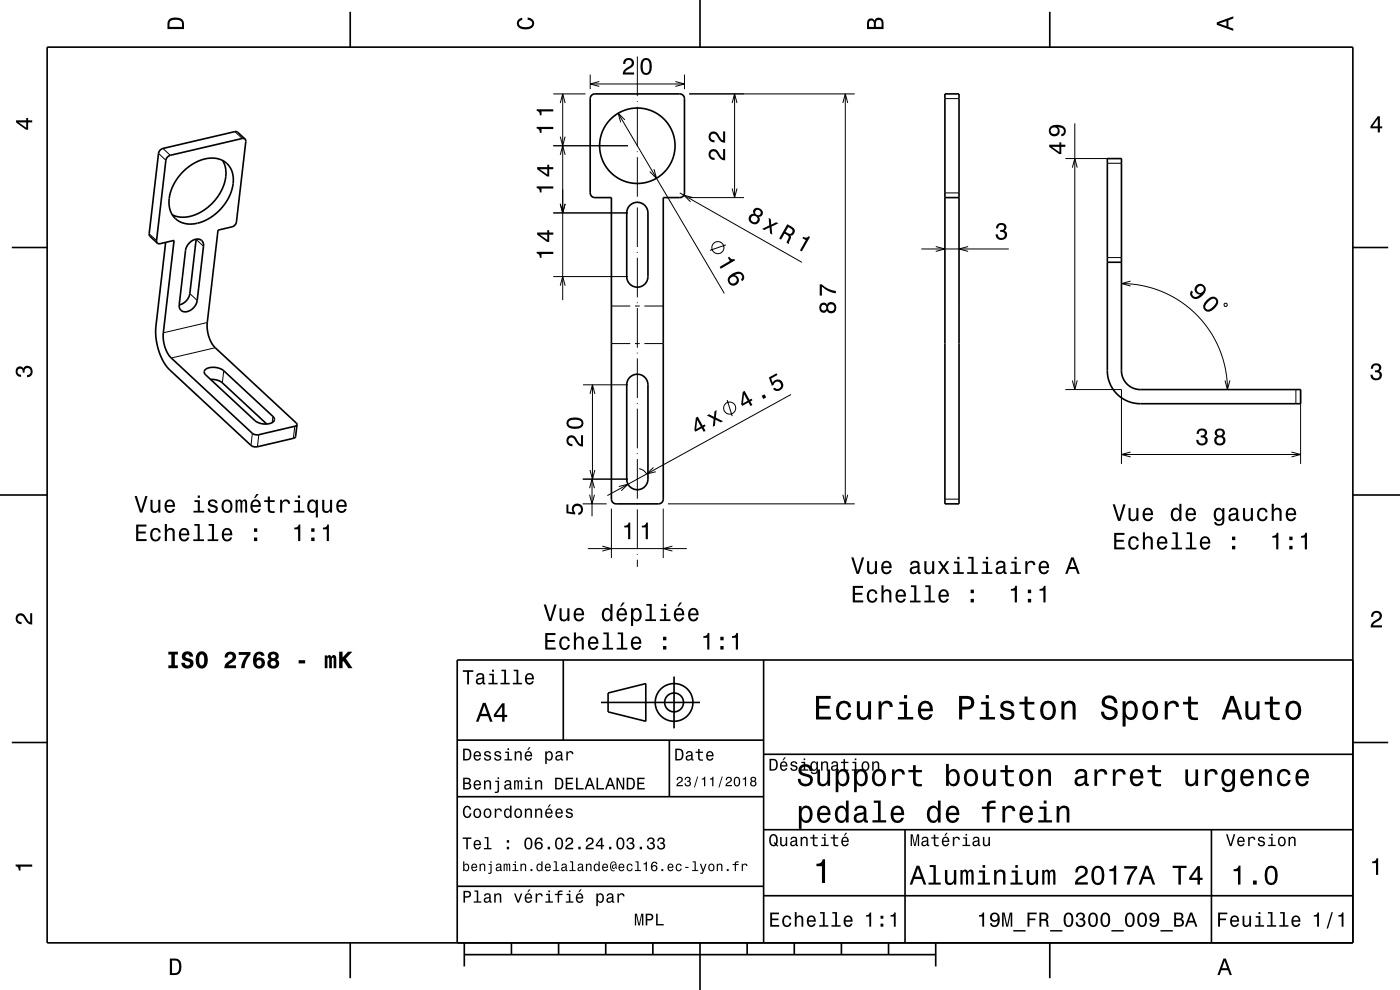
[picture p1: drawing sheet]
<svg xmlns="http://www.w3.org/2000/svg" width="297mm" height="210mm" viewBox="0 0 297 210" stroke-linecap="round" stroke-linejoin="round" font-family="sans-serif">
<g fill="none" stroke="#000" stroke-width=".21">
<path d="M117.4 19.9h6.8M119.4 19.9v43.8M125.2 15.8v3.1M125.2 17.8h20M127.1 17.3l-1.9 .5 1.9 .5M135.2 12v8.4M143.3 17.3l1.9 .5-1.9 .5M145.2 15.8v3.1M146.2 19.9h35.1M155.8 19.9v22M179.3 19.9v87M33.6 32.5l1.6 1.5"/>
<path d="M34.6 31.5l1.5 1.4M49.8 27.9l1.6 1.5M117.4 30.9h15.8M118.9 21.9l.5-2 .5 2M118.9 29l.5 1.9 .5-1.9M118.9 32.9l.5-2 .5 2M131.1 24l22.6 38.2M132.6 25.4l-1.5-1.4 .6 2M135.2 21.4v.2M135.2 22.7v8.4M135.2 32.1v.2M135.2 33.3v8.4"/>
<path d="M138.7 35.9l.6 1.9-1.5-1.4M155.3 21.9l.5-2 .6 2M155.3 40l.5 1.9 .6-1.9M178.8 21.9l.5-2 .5 2M200.5 20.9h3M226 33.6h11.9M227.5 35.6l.5-2 .5 2M228 26.2v56.4M234.9 34.6h3M31.6 49.6l1.6 1.4M41.6 50.8l1.6 1.4M117.4 45.2h15.8"/>
<path d="M117.4 58.7h15.8M118.9 43.2l.5 2 .5-2M135.2 42.8v.2M135.2 44v8.4M135.2 53.5v.1M135.2 54.7v8.4M144.2 40.9l25.9 14.7M146.2 41.9h11.6M147 41.9l-1.9-.5 1.4 1.4M154 51.9l-3.4 1.2M195.4 52.8h18.6M198.5 52.3l2 .5-2 .5"/>
<path d="M200.5 40.9h3M205.4 52.3l-1.9 .5 1.9 .5M234.9 54.6h3M239.8 59.6l-1.9 .6 1.9 .5M40.3 62.3l1.5 1.4M44 68.4l-9.4 2.2M45.7 73.8l-9.4 2.1M47.5 78.6l-.3 2.6M118.9 60.6l.5-1.9 .5 1.9M129.7 64.9h4M129.7 72.9h4M134.7 64.9h1"/>
<path d="M134.7 72.9h1M135.2 64.1v.2M135.2 65.4v8.4M135.2 74.8v.2M135.2 76v8.4M136.7 64.9h4M136.7 72.9h4M237.9 60.2l4.3 .4 2.2 .5 2.1 .8 2 .9 2 1.2 3.2 2.7 1.4 1.4 1.5 2 2 3.8 .8 2.1 .5 2.2 .4 2.2 .1 2.2M259.8 64.3l.5 .2-.1 .5-.5-.2zM53.5 91.9l-.3 2.6M54.9 92.2l-.3 2.6M57.9 88.3l-.2 1.3"/>
<path d="M62.5 90.4l-.3 2.6M123.7 81.6h9.5M125.2 83.6l.5-2 .5 2M125.2 99.7l.5 1.9 .5-1.9M125.7 81.6v20M135.2 85.5v.2M135.2 86.7v8.4M135.2 96.2v.1M135.2 97.4v8.4M135.6 99.4a2.25 2.25 0 0 1 1.6 1.1M138.6 99.2l-1.4 1.3 1.9-.4M154.3 84.9l1 3.4"/>
<path d="M167.8 83.7l-38.9 21.4M226 82.6h11.9v15.8M227.5 80.7l.5 1.9 .5-1.9M237.9 96.4h38M239.8 95.9l-1.9 .5 1.9 .5M259.9 80.7l.5 1.9 .5-1.9M274 95.9l1.9 .5-1.9 .5M274.9 82.6v3M275.9 82.6v15.8M123.6 101.6h9.6M123.6 106.9h5.1M124.7 116.4h21"/>
<path d="M125.1 103.6l.5-2 .5 2M125.1 104.9l.5 2 .5-2M125.6 101.6v7.9M127.8 115.9l1.9 .5-1.9 .5M129.7 107.9v10.5M131.3 103.2l1.9-.5-1.4 1.4M135.2 106.8v.2M135.2 108.1v8.4M135.2 117.5v.2M135.2 118.7v1.5M140.7 107.9v10.5M141.7 106.9h39.6"/>
<path d="M142.6 115.9l-1.9 .5 1.9 .5M178.8 104.9l.5 2 .5-2M200.5 105.9h3"/>
<circle cx="152.3" cy="52.5" r="1.28"/>
<circle cx="154.8" cy="86.6" r="1.28"/>
</g>
<g fill="none" stroke="#000" stroke-width=".35">
<path d="M10 10h277v190h-277zM74.3 2.5v7.5M148.5 0v10M200.5 19.9h3v87h-3zM222.7 2.5v7.5M38.8 36.5a7.8 7.8 0 0 1 8.3-2.5 5 5 0 0 1 2.1 6.3 10.1 10.1 0 0 1-9.1 7.2 4.5 4.5 0 0 1-4.1-5.8 10.2 10.2 0 0 1 2.8-5.2zM47.2 34.1a7.4 7.4 0 0 1-1.4 8.1 8.5 8.5 0 0 1-8.6 3.6l-.7-.2M52 29.5l.1 .5-1.9 17.1-.2 .5-.6 .4-3.2 .8-2.2 19.6a7 7 0 0 0 1.7 5.4l17.2 15.9 .1 .4M52 29.5l-.6-.1-15.3 3.5-.6 .4-.3 .7-2 17 .2 .6M52 29.5l-1.6-1.5-.5-.1-15.3 3.6-.6 .3-.4 .7-2 17.1 .2 .5 1.6 1.5M125.5 20.2l.7-.3h18l.5 .2 .5 .6v20.5l-.3 .5-.4 .2h-3.8v64l-.2 .5-.5 .4-9.4 .1-.6-.3-.3-.5v-64.2h-3.6l-.4-.1-.5-.6v-20.3zM234.9 33.6h3v45a4 4 0 0 0 4 4h34v3h-34a7 7 0 0 1-7-7z"/>
<path d="M2.5 52.5h7.5M33.4 51.6l.5 .1 3-.7-2.3 19.6a7 7 0 0 0 1.7 5.3l17.4 16.1 1.2 .2 7.6-1.8 .5-.3M35.1 51.4l-2.1 18.4 .2 2.6 .8 2.9a8.9 8.9 0 0 0 2 3.2l17.6 16.2 1 .1 7.8-1.9 .3-.3 .3-2.5M40.1 51.6a1.76 1.76 0 0 1 3-.1l.1 .7-1.4 11.5a2.59 2.59 0 0 1-3.3 2.2 1.33 1.33 0 0 1-.5-1.3l1.4-11.6 .2-.6zM41.6 50.8l-1.3 11.5-.3 .8-.4 .6a2.79 2.79 0 0 1-1.6 1M41.6 50.7v.1M133.7 43.5a2.25 2.25 0 0 1 2.4-.4 2.25 2.25 0 0 1 1.4 2.1v13.5a2.25 2.25 0 0 1-2.3 2.2 2.25 2.25 0 0 1-2.2-2.2v-13.5a2.28 2.28 0 0 1 .7-1.7zM200.5 41.9h3M234.9 55.6h3M287 52.5h7.5M43.6 78.4a3.5 3.5 0 0 1 3.9 .2l10.4 9.7a.83 .83 0 0 1 .3 1 .83 .83 0 0 1-.9 .5l-1.6 .1-1.5-.6-10.5-9.8a.72 .72 0 0 1-.1-1.1zM133.7 80a2.25 2.25 0 0 1 2.4-.4 2.25 2.25 0 0 1 1.4 2v20a2.25 2.25 0 0 1-2.3 2.3 2.25 2.25 0 0 1-2.2-2.3v-20a2.28 2.28 0 0 1 .7-1.6z"/>
<path d="M44.7 80.5l1.3 .1 1 .5 9.6 8.8M0 105h10M287 105h10M119.5 140v17M162 140v60M287 140h-190v60M2.5 157.5h7.5M97 157h65M127.5 149h21M129 147l8-2v8l-8-2zM142 157v12M143 143.5v11"/>
<path d="M287 157.5h7.5M97 169h65M162 176h125M162 160h125M192 176v24M257 176v24M97 188h65M162 190h125M74.3 200v7.5M98.5 202.5h100M98.5 200v5M108.5 200v2.5"/>
<path d="M118.5 200v2.5M128.5 200v2.5M138.5 200v2.5M148.5 200v10M158.5 200v2.5M168.5 200v2.5M178.5 200v2.5M188.5 200v2.5M198.5 200v5M222.7 200v7.5"/>
<circle cx="135.2" cy="30.9" r="8"/>
<circle cx="143" cy="149" r="2"/>
<circle cx="143" cy="149" r="4"/>
</g>
<g fill="#000">
<path d="M36 4a2.18 2.18 0 0 0-.5 2.2h3.5v-1.2a1.43 1.43 0 0 0-1.7-1.3zM36.3 4.4a2.15 2.15 0 0 1 2.2 .3l.1 1h-2.6v-1z" fill-rule="evenodd"/>
<path d="M109.9 4.2l.9-.4v.4a.7 .7 0 0 0-.7 .5 .7 .7 0 0 0 .3 .8 1.7 1.7 0 0 0 2.5-.5 .9 .9 0 0 0-1-.8v-.5a1.24 1.24 0 0 1 1.4 1.1 1.24 1.24 0 0 1-1 1.4 2.22 2.22 0 0 1-2.5-.7l-.2-.5z" fill-rule="evenodd"/>
<path d="M132.5 12.6l-.3 1h.4a.7 .7 0 0 1 .6-.9 .7 .7 0 0 1 .8 .5 .7 .7 0 0 1-.5 .9 1.8 1.8 0 0 0-1.4 1.7h2.4v-.4h-1.9a2.2 2.2 0 0 1 1.5-1.2 1.13 1.13 0 0 0 .1-1.7 1.13 1.13 0 0 0-1.7 .1zM136.2 12.7a2.67 2.67 0 0 0 .3 3.1 1.14 1.14 0 0 0 1.7-.9 2.3 2.3 0 0 0-.6-2.5l-.5-.1-.6 .1zM136.7 12.8h.7a2.38 2.38 0 0 1 0 2.6h-.7a2.37 2.37 0 0 1 0-2.6z" fill-rule="evenodd"/>
<path d="M184.2 4.2l-.3 .7v1.3h3.5v-1.3a.98 .98 0 0 0-.7-1.1 .98 .98 0 0 0-1.2 .6 .84 .84 0 0 0-1.3-.2zM184.5 4.5a.54 .54 0 0 1 .6-.1 .54 .54 0 0 1 .3 .6v.7h-1zM185.9 4.4a.62 .62 0 0 1 .8-.1 .62 .62 0 0 1 .3 .6v.8h-1.2z" fill-rule="evenodd"/>
<path d="M258.1 4.7v.6l3.5 1.2v-.4l-1-.4v-1.4l1-.4v-.4zM258.6 5l1.6-.5v1z" fill-rule="evenodd"/>
<path d="M3.4 25.5v.5l2.1 1.5h.5v-1.5h.8v-.5h-.8v-.5h-.4v.5zM4 26h1.6v1.1z" fill-rule="evenodd"/>
<path d="M113.8 26.9v.4a.78 .78 0 0 1 .7 .9h.4v-.8h2.5v-.5zM113.8 23.2v.3a.78 .78 0 0 1 .7 1h.4v-.9h2.5v-.4z" fill-rule="evenodd"/>
<path d="M150.6 31.9a1.2 1.2 0 0 0-.2 1.4 1.2 1.2 0 0 0 1.2 .6v-.4a.7 .7 0 0 1-.9-.5 .7 .7 0 0 1 .5-.9 .7 .7 0 0 1 .9 .5 1.8 1.8 0 0 0 1.7 1.4v-2.4h-.4v1.9a2.2 2.2 0 0 1-1.2-1.5 1.11 1.11 0 0 0-1.6-.1zM150.6 28.2a1.2 1.2 0 0 0-.2 1.3 1.2 1.2 0 0 0 1.2 .7v-.5a.7 .7 0 0 1-.9-.5 .7 .7 0 0 1 .5-.8 .7 .7 0 0 1 .9 .5 1.8 1.8 0 0 0 1.7 1.4v-2.4h-.4v1.9a2.2 2.2 0 0 1-1.2-1.5 1.11 1.11 0 0 0-1.6-.1z" fill-rule="evenodd"/>
<path d="M222.6 30.7v.5l2.1 1.5h.4v-1.5h.9v-.5h-.9v-.5h-.4v.5zM223.2 31.2h1.5v1.1zM222.9 26.8a1.17 1.17 0 0 0-.3 1.7 1.17 1.17 0 0 0 1.7 .2 1.17 1.17 0 0 0 .1-1.7 1.02 1.02 0 0 1 1.3 .8 .56 .56 0 0 1-.6 .6v.5a1.18 1.18 0 0 0 1-1.2 1.18 1.18 0 0 0-1.1-1.1 2.88 2.88 0 0 0-2.1 .2zM222.9 27.7a.75 .75 0 0 1 1.5 0 .75 .75 0 0 1-1.5 0z" fill-rule="evenodd"/>
<path d="M292.3 24.7l-1.6 2.1v.4h1.6v.9h.4v-.9h.5v-.4h-.5v-2.1zM292.3 25.2v1.6h-1.1z" fill-rule="evenodd"/>
<path d="M113.8 39.5v.4a.77 .77 0 0 1 .7 .9h.4v-.8h2.5v-.5zM114 35.4v.5l2.1 1.5h.4v-1.5h.9v-.5h-.9v-.5h-.4v.5zM114.5 35.9h1.6v1.1z" fill-rule="evenodd"/>
<path d="M113.8 53.4v.4a.77 .77 0 0 1 .7 .9h.4v-.8h2.5v-.5zM114 49.3v.5l2.1 1.5h.4v-1.5h.9v-.5h-.9v-.5h-.4v.5zM114.5 49.8h1.6v1.1z" fill-rule="evenodd"/>
<path d="M154.4 54.6l.4 .8-2.1 1.2 .2 .4 3-1.8-.1-.3a.78 .78 0 0 1-1.1-.4zM154.8 58.5a1.19 1.19 0 0 0-.2 1.7 1.19 1.19 0 0 0 1.8 .1 1.19 1.19 0 0 0-.1-1.8l-.5-.1a1.02 1.02 0 0 1 1.6 0 .58 .58 0 0 1-.2 .9l.2 .4a1.18 1.18 0 0 0 .2-1.6 1.18 1.18 0 0 0-1.5-.4zM154.8 59.4a.75 .75 0 0 1 1.5 0 .75 .75 0 0 1-1.5 0z" fill-rule="evenodd"/>
<path d="M160.1 44.2a.8 .8 0 0 0-.2 1.2 1.11 1.11 0 0 0-1.1 1.1 1.11 1.11 0 0 0 1.1 1.1 1.03 1.03 0 0 0 1.1-.5 1.03 1.03 0 0 0 0-1.1 .89 .89 0 0 0 .9-.8 .89 .89 0 0 0-.6-.9l-.5-.2zM159.3 46.5a.71 .71 0 0 1 1.4 0 .71 .71 0 0 1-1.4 0zM160.2 45.1a.6 .6 0 0 1 1.2 0 .6 .6 0 0 1-1.2 0zM163.1 46.2l.1 1.6-1.5 .7 .4 .3 1.2-.6 .1 1.3 .4 .3-.1-1.7 1.4-.7-.4-.3-1.1 .6-.1-1.2z" fill-rule="evenodd"/>
<path d="M167 47.6l-1.7 3 .4 .2 .7-1.3a.85 .85 0 0 1 .8 1.1l-.3 .9 .4 .3 .5-1.5-.1-.3a.97 .97 0 0 0 .9-.8 .97 .97 0 0 0-.6-1.1zM167.2 48.2a1.08 1.08 0 0 1 .9 .8 .6 .6 0 0 1-.3 .6 .6 .6 0 0 1-.7-.2l-.5-.2z" fill-rule="evenodd"/>
<path d="M170.4 50.2a.77 .77 0 0 0 1.1-.1l.3 .2-1.7 3-.4-.2 1.2-2.2-.7-.4z" fill-rule="evenodd"/>
<path d="M211.6 47.6a1.08 1.08 0 0 1 1.3-.2 1.08 1.08 0 0 1 .5 1.3l-.3 .2a1.06 1.06 0 0 1 .5 1.3 1.06 1.06 0 0 1-1.2 .7 1.1 1.1 0 0 1-1.2-1.2h.5a.71 .71 0 0 0 1 .8 .71 .71 0 0 0 0-1.3h-.5v-.4a.61 .61 0 0 0 .8-.3 .61 .61 0 0 0-.3-.8 .61 .61 0 0 0-.8 .2l-.2 .5h-.4z" fill-rule="evenodd"/>
<path d="M174.1 64.5a1.05 1.05 0 0 0-.2 1.3 1.05 1.05 0 0 0 1.3 .4l.2-.3a1.11 1.11 0 0 0 1.6 .4 1.11 1.11 0 0 0 .3-1.5 1.03 1.03 0 0 0-.9-.7 1.03 1.03 0 0 0-1 .5l-.1-.2a.85 .85 0 0 0-1.2 .1zM175.6 65.3a.75 .75 0 0 1 1.5 0 .75 .75 0 0 1-1.5 0zM174.2 65.3a.6 .6 0 0 1 1.2 0 .6 .6 0 0 1-1.2 0zM173.9 60.3v2.4h.5v-1.9a5.2 5.2 0 0 0 2.9 1.4v-.5a5.3 5.3 0 0 1-3-1.4z" fill-rule="evenodd"/>
<path d="M253.8 60.6a1.1 1.1 0 0 0-.3 1.2 1.1 1.1 0 0 0 1.1 .7 1.03 1.03 0 0 1-1.5 .3 .56 .56 0 0 1 0-.8l-.3-.4a1.18 1.18 0 0 0 .2 1.6 1.18 1.18 0 0 0 1.5 0 1.77 1.77 0 0 0 .9-2.6 1.13 1.13 0 0 0-1.6 0zM253.9 61.4a.75 .75 0 0 1 1.5 0 .75 .75 0 0 1-1.5 0zM256 63.7a1.42 1.42 0 0 0-.4 2.1 1.42 1.42 0 0 0 2.1-.4 1.51 1.51 0 0 0 .4-2.2 1.43 1.43 0 0 0-2.1 .5zM256.3 64l.9-.6a.63 .63 0 0 1 .6 .1 .63 .63 0 0 1 .2 .7 2.72 2.72 0 0 1-1.8 1.5l-.5-.5v-.3z" fill-rule="evenodd"/>
<path d="M291.1 77.4a1.08 1.08 0 0 1 1.4-.2 1.08 1.08 0 0 1 .4 1.2l-.3 .3a1.06 1.06 0 0 1 .5 1.3 1.06 1.06 0 0 1-1.2 .7 1.1 1.1 0 0 1-1.2-1.2h.5a.71 .71 0 0 0 1 .8 .71 .71 0 0 0 .1-1.3h-.6v-.4a.61 .61 0 0 0 .8-.3 .61 .61 0 0 0-.2-.8 .61 .61 0 0 0-.9 .2l-.1 .5h-.5z" fill-rule="evenodd"/>
<path d="M3.6 78a.86 .86 0 0 1 1.4 .2 1.06 1.06 0 0 1 1.2-.6 1.06 1.06 0 0 1 .7 1.2 1.1 1.1 0 0 1-1.2 1.2v-.4a.71 .71 0 0 0 .8-1 .71 .71 0 0 0-1.3-.1v.6h-.4a.61 .61 0 0 0-.3-.8 .61 .61 0 0 0-.8 .2 .61 .61 0 0 0 .2 .8l.6 .2v.4a1.15 1.15 0 0 1-1.2-.6 1.15 1.15 0 0 1 .3-1.3z" fill-rule="evenodd"/>
<path d="M120.4 92.6a1.2 1.2 0 0 0-.1 1.4 1.2 1.2 0 0 0 1.1 .7v-.5a.7 .7 0 0 1-.8-.5 .7 .7 0 0 1 .5-.9 .7 .7 0 0 1 .8 .5 1.8 1.8 0 0 0 1.8 1.4v-2.4h-.5v1.9a2.19 2.19 0 0 1-1.1-1.5 1.11 1.11 0 0 0-1.7-.1zM120.6 88.9a1.13 1.13 0 0 0-.4 1.2 1.13 1.13 0 0 0 1 .8 2.27 2.27 0 0 0 2.5-.6 1.14 1.14 0 0 0-.9-1.7 2.86 2.86 0 0 0-2.2 .3zM120.7 89.4a2.38 2.38 0 0 1 2.6 0v.7a2.37 2.37 0 0 1-2.6 0z" fill-rule="evenodd"/>
<path d="M147.6 88.6l-.3 2.6 .2 .4 1.4-.8 .4 .8 .4-.2-.4-.8 .4-.2-.2-.4-.4 .3-1.1-1.9zM147.9 89.1l.8 1.4-1 .5zM150 88.1l1.4 .8-.2 1.6 .5-.2 .1-1.3 1.1 .6 .5-.3-1.5-.7 .1-1.6-.4 .2-.1 1.2-1.1-.5z" fill-rule="evenodd"/>
<path d="M157.6 83.1l-.4 2.6 .2 .4 1.4-.7 .4 .7 .4-.2-.4-.7 .4-.3-.2-.3-.4 .2-1-1.9zM157.8 83.6l.8 1.4-1 .6zM161.6 84l.3 .6 .6-.3-.3-.7zM163.1 80.1l.7 1.7 .3-.1a.79 .79 0 0 1 .9-.8 .79 .79 0 0 1 .6 1 .79 .79 0 0 1-1 .5l-.2-.2-.4 .3a1.21 1.21 0 0 0 1.8 .2 1.21 1.21 0 0 0-.1-1.9 1.21 1.21 0 0 0-1.8 .4l-.3-.9 1.3-.8-.2-.3z" fill-rule="evenodd"/>
<path d="M254.2 91.2l-.3 .8h.4a.62 .62 0 0 1 .3-.7 .62 .62 0 0 1 .8 .2 .62 .62 0 0 1-.2 .9h-.5v.4a.72 .72 0 0 1 1 .4 .72 .72 0 0 1-.5 1 .72 .72 0 0 1-.9-.6l-.1-.3h-.4a1.18 1.18 0 0 0 1.5 1.2 1.18 1.18 0 0 0 .6-1.8l-.3-.2a.9 .9 0 0 0 .4-1.1 .9 .9 0 0 0-1-.5zM258 91.1a.83 .83 0 0 0 .2 1.4 1.11 1.11 0 0 0-.5 1.6 1.11 1.11 0 0 0 1.6 .3 1.03 1.03 0 0 0 .7-.9 1.03 1.03 0 0 0-.6-1 .88 .88 0 0 0 .4-1.1 .88 .88 0 0 0-1-.5zM258.1 93.4a.71 .71 0 0 1 1.4 0 .71 .71 0 0 1-1.4 0zM258.2 91.9a.6 .6 0 0 1 1.2 0 .6 .6 0 0 1-1.2 0z" fill-rule="evenodd"/>
<path d="M28.9 111.3v3.5h2.2v-.4h-1.8v-1.2h1.6v-.5h-1.6v-1h1.8v-.4zM32.2 112.4a1.53 1.53 0 0 0 .8 2.5 1.06 1.06 0 0 0 1.1-1.1h-.4a.67 .67 0 0 1-.7 .7 .67 .67 0 0 1-.7-.6 1.12 1.12 0 0 1 .7-1.5 .6 .6 0 0 1 .7 .6h.4a1.09 1.09 0 0 0-.8-1 1.09 1.09 0 0 0-1.1 .4zM35 111.2v3.6h.4v-1.6a.64 .64 0 0 1 .4-.8 .64 .64 0 0 1 .8 .4v2h.5v-1.8a.88 .88 0 0 0-.6-1 .88 .88 0 0 0-1.1 .5v-1.3zM38.2 112.4a1.54 1.54 0 0 0 .8 2.5 1.06 1.06 0 0 0 1.1-.9h-.4l-.2 .4-.4 .1a.75 .75 0 0 1-.7-.9h1.8a1.16 1.16 0 0 0-.5-1.4 1.16 1.16 0 0 0-1.5 .2zM38.6 112.6a.66 .66 0 0 1 .8-.2 .66 .66 0 0 1 .3 .8h-1.3zM41.2 111.2v.3h.7v2.9h-.9v.4h2.3v-.4h-.9v-3.2zM44.3 111.2v.3h.7v2.9h-1v.4h2.3v-.4h-.9v-3.2zM47.3 112.4a1.54 1.54 0 0 0 .8 2.5 1.05 1.05 0 0 0 1.1-.9h-.4l-.2 .4-.4 .1a.75 .75 0 0 1-.7-.9h1.8a1.16 1.16 0 0 0-.5-1.4 1.16 1.16 0 0 0-1.5 .2zM47.7 112.6a.66 .66 0 0 1 .8-.2 .66 .66 0 0 1 .3 .8h-1.3zM53.9 114v.8h.7v-.8zM53.9 112.1v.7h.7v-.7z" fill-rule="evenodd"/>
<path d="M28.6 105.2l1.1 3.5h.5l1.1-3.5h-.5l-.9 3-.9-3zM31.9 106v1.8a.89 .89 0 0 0 .6 1 .89 .89 0 0 0 1.1-.5v.4h.4v-2.7h-.4v1.6a.65 .65 0 0 1-.4 .8 .65 .65 0 0 1-.8-.3v-2.1zM35.2 106.3a1.54 1.54 0 0 0 .8 2.5 1.06 1.06 0 0 0 1.1-.8h-.4l-.3 .3-.3 .1a.75 .75 0 0 1-.7-.9h1.7a1.17 1.17 0 0 0-.5-1.4 1.17 1.17 0 0 0-1.4 .2zM35.5 106.5a.66 .66 0 0 1 .8-.1 .66 .66 0 0 1 .4 .7h-1.3zM41.3 106.1v.4h.7v1.9h-1v.3h2.3v-.3h-.9v-2.3zM41.9 105.1v.5h.5v-.5zM44.4 106.2a.75 .75 0 0 0-.3 .8 .75 .75 0 0 0 .8 .5l.8 .3a.63 .63 0 0 1-.6 .7 .63 .63 0 0 1-.6-.6h-.5a1.07 1.07 0 0 0 1.2 .9 1.07 1.07 0 0 0 1-1.2l-.5-.3-1-.4a.54 .54 0 0 1 .4-.7 .54 .54 0 0 1 .6 .5h.4a1.03 1.03 0 0 0-.7-.8 1.03 1.03 0 0 0-1 .3zM47.3 106.3a1.53 1.53 0 0 0 .9 2.5 1.48 1.48 0 0 0 1.1-1.4 1.48 1.48 0 0 0-1.1-1.5l-.5 .1zM47.6 106.6a.67 .67 0 0 1 .7-.3 .67 .67 0 0 1 .5 .6 1.11 1.11 0 0 1-.6 1.5 1.17 1.17 0 0 1-.6-1.8zM50 106v2.7h.4v-2.1l.2-.3h.3l.1 .3v2.1h.4v-2l.4-.4 .2 .1v.4v1.9h.4v-1.8a.69 .69 0 0 0-.5-1l-.5 .4-.2-.3-.4-.1-.4 .4v-.3zM54.4 104.8l-.5 .9h.3l.7-.9zM53.4 106.3a1.54 1.54 0 0 0 .8 2.5 1.06 1.06 0 0 0 1.1-.8h-.4l-.3 .3-.3 .1a.76 .76 0 0 1-.7-.9h1.7a1.16 1.16 0 0 0-.4-1.4 1.16 1.16 0 0 0-1.5 .2zM53.8 106.5a.66 .66 0 0 1 .8-.1 .66 .66 0 0 1 .3 .7h-1.3zM56.8 105.3v.8h-.8v.4h.8v1.8a1.05 1.05 0 0 0 1.5 .5v-.4a.68 .68 0 0 1-1-.3v-1.6h1v-.4h-1v-.8zM59.4 106v2.7h.5v-1.5a.67 .67 0 0 1 .3-.8 .67 .67 0 0 1 .9 .2v.3h.4a.89 .89 0 0 0-.7-1 .89 .89 0 0 0-1 .6v-.5zM62.5 106.1v.4h.7v1.9h-.9v.3h2.3v-.3h-1v-2.3zM63.2 105.1v.5h.5v-.5zM65.5 106.3a1.57 1.57 0 0 0 .7 2.5l.5-.1 .3-.4v1.5h.4v-3.8h-.4v.4l-.2-.2a.87 .87 0 0 0-1.3 .1zM65.8 106.6a.62 .62 0 0 1 .7-.3 .62 .62 0 0 1 .4 .6 1.11 1.11 0 0 1-.6 1.5 1.19 1.19 0 0 1-.5-1.8zM68.4 106v1.8a.89 .89 0 0 0 .6 1 .89 .89 0 0 0 1-.5v.4h.5v-2.7h-.5v1.6a.65 .65 0 0 1-.4 .8 .65 .65 0 0 1-.8-.3v-2.1zM71.6 106.3a1.54 1.54 0 0 0 .8 2.5 1.06 1.06 0 0 0 1.1-.8h-.4l-.2 .3-.4 .1a.75 .75 0 0 1-.7-.9h1.8a1.17 1.17 0 0 0-.5-1.4 1.17 1.17 0 0 0-1.5 .2zM72 106.5a.66 .66 0 0 1 .8-.1 .66 .66 0 0 1 .3 .7h-1.3z" fill-rule="evenodd"/>
<path d="M62.4 111.9v.4h.8v2.5h.5v-3.5h-.3a.77 .77 0 0 1-1 .6zM66 114v.8h.7v-.8zM66 112.1v.7h.7v-.7zM68.5 111.9v.4h.8v2.5h.5v-3.5h-.4a.77 .77 0 0 1-.9 .6z" fill-rule="evenodd"/>
<path d="M120.2 107h.4v1.5l.9 .2a1.21 1.21 0 0 1 .6-1.8 1.21 1.21 0 0 1 1.6 .8 1.21 1.21 0 0 1-1 1.5v-.4a.79 .79 0 0 0 .5-1.1 .79 .79 0 0 0-1.1-.4 .79 .79 0 0 0-.3 1.2l.2 .2v.4l-1.8-.2z" fill-rule="evenodd"/>
<path d="M132.4 111.5v.4h.8v2.5h.5v-3.6h-.3a.78 .78 0 0 1-1 .7zM136.2 111.5v.4h.8v2.5h.4v-3.6h-.3a.78 .78 0 0 1-.9 .7z" fill-rule="evenodd"/>
<path d="M180.6 118.2l1.1 3.5h.5l1.1-3.5h-.5l-.8 3-.9-3zM183.9 119v1.8a.89 .89 0 0 0 .7 1 .89 .89 0 0 0 1-.5v.4h.4v-2.7h-.4v1.6a.65 .65 0 0 1-.4 .8 .65 .65 0 0 1-.8-.3v-2.1zM187.2 119.3a1.54 1.54 0 0 0 .8 2.5 1.06 1.06 0 0 0 1.1-.8h-.4l-.2 .3-.4 .1a.75 .75 0 0 1-.7-.9h1.8a1.16 1.16 0 0 0-.5-1.4 1.16 1.16 0 0 0-1.5 .2zM187.6 119.5a.66 .66 0 0 1 .8-.1 .66 .66 0 0 1 .3 .7h-1.3zM193.4 119.2l-.3 .6h.4a.55 .55 0 0 1 .7-.5 .55 .55 0 0 1 .3 .8h-.2a1.14 1.14 0 0 0-1.3 .9 .73 .73 0 0 0 .8 .8l.5-.1 .4-.3 .1 .3h.5v-.3h-.2v-1.6a1.02 1.02 0 0 0-1.7-.6zM193.5 120.7l1.1-.3a.77 .77 0 0 1-.2 .8 .77 .77 0 0 1-.9 .1zM196.1 119v1.8a.89 .89 0 0 0 .6 1 .89 .89 0 0 0 1.1-.5v.4h.4v-2.7h-.5v1.6a.65 .65 0 0 1-.3 .8 .65 .65 0 0 1-.8-.3l-.1-2.1zM199 119l.9 1.3-1 1.4h.6l.7-1 .7 1h.5l-1-1.4 1-1.3h-.6l-.6 1-.7-1zM202.4 119.1v.4h.7v1.9h-.9v.3h2.3v-.3h-1v-2.3zM203.1 118.1v.5h.4v-.5zM205.4 118.1v.4h.7v2.9h-.9v.3h2.2v-.3h-.9v-3.3zM208.5 119.1v.4h.7v1.9h-.9v.3h2.2v-.3h-.9v-2.3zM209.2 118.1v.5h.4v-.5zM211.6 119.2l-.3 .6h.4a.55 .55 0 0 1 .7-.5 .55 .55 0 0 1 .4 .8h-.2a1 1 0 0 0-1.1 .2 1 1 0 0 0-.2 1.1 .94 .94 0 0 0 1.6 0l.1 .3h.6v-.3h-.3v-.2v-1.4a1.02 1.02 0 0 0-.7-.9 1.02 1.02 0 0 0-1 .3zM211.7 120.7l1.1-.3a.77 .77 0 0 1-.2 .8 .77 .77 0 0 1-.8 .1l-.2-.3zM214.5 119.1v.4h.7v1.9h-.9v.3h2.3v-.3h-.9v-2.3zM215.2 118.1v.5h.5v-.5zM217.5 119v2.7h.5v-1.5a.66 .66 0 0 1 .3-.8 .66 .66 0 0 1 .9 .2v.3h.4a.89 .89 0 0 0-.6-.9 .89 .89 0 0 0-1.1 .5v-.5zM220.6 119.3a1.54 1.54 0 0 0 .8 2.5 1.06 1.06 0 0 0 1.1-.8h-.4l-.2 .3-.4 .1a.75 .75 0 0 1-.7-.9h1.8a1.16 1.16 0 0 0-.5-1.4 1.16 1.16 0 0 0-1.5 .2zM221 119.5a.66 .66 0 0 1 .8-.1 .66 .66 0 0 1 .3 .7h-1.3zM227.3 118.2l-1.3 3.5h.4l.4-1h1.4l.4 1h.4l-1.2-3.5zM227.5 118.7l.5 1.6h-1z" fill-rule="evenodd"/>
<path d="M236.4 113v3.5h2.2v-.4h-1.8v-1.2h1.6v-.4h-1.6v-1h1.7v-.5zM239.6 114.1a1.53 1.53 0 0 0 .9 2.5 1.06 1.06 0 0 0 1.1-1h-.4a.67 .67 0 0 1-.7 .6 .67 .67 0 0 1-.7-.6 1.12 1.12 0 0 1 .7-1.5 .6 .6 0 0 1 .6 .6h.5a1.09 1.09 0 0 0-.8-.9 1.09 1.09 0 0 0-1.2 .3zM242.5 112.9v3.6h.4v-1.5a.64 .64 0 0 1 .4-.8 .64 .64 0 0 1 .8 .3v2h.5v-1.7a.88 .88 0 0 0-.6-1 .88 .88 0 0 0-1.1 .4v-1.3zM245.7 114.1a1.54 1.54 0 0 0 .8 2.5 1.06 1.06 0 0 0 1.1-.8h-.4l-.3 .3-.3 .1a.76 .76 0 0 1-.7-.9h1.8a1.16 1.16 0 0 0-.5-1.4 1.16 1.16 0 0 0-1.5 .2zM246.1 114.3a.66 .66 0 0 1 .8-.1 .66 .66 0 0 1 .3 .7h-1.3zM248.7 112.9v.4h.7v2.9h-.9v.3h2.3v-.3h-.9v-3.3zM251.7 112.9v.4h.7v2.9h-.9v.3h2.3v-.3h-.9v-3.3zM254.8 114.1a1.54 1.54 0 0 0 .8 2.5 1.05 1.05 0 0 0 1.1-.8h-.4l-.2 .3-.4 .1a.76 .76 0 0 1-.7-.9h1.8a1.16 1.16 0 0 0-.5-1.4 1.16 1.16 0 0 0-1.5 .2zM255.2 114.3a.66 .66 0 0 1 .8-.1 .66 .66 0 0 1 .3 .7h-1.3zM261.4 115.8v.7h.7v-.7zM261.4 113.8v.8h.7v-.8z" fill-rule="evenodd"/>
<path d="M236 107l1.2 3.5h.5l1.1-3.5h-.5l-.9 3-.9-3zM239.4 107.8v1.8a.89 .89 0 0 0 .6 .9 .89 .89 0 0 0 1.1-.4v.4h.4v-2.7h-.4v1.5a.65 .65 0 0 1-.4 .8 .65 .65 0 0 1-.8-.3l-.1-2zM242.7 108.1a1.54 1.54 0 0 0 .8 2.5 1.06 1.06 0 0 0 1.1-.9h-.5l-.2 .4-.4 .1a.76 .76 0 0 1-.7-.9h1.8a1.17 1.17 0 0 0-.5-1.4 1.17 1.17 0 0 0-1.4 .2zM243 108.3a.66 .66 0 0 1 .8-.1 .66 .66 0 0 1 .4 .7h-1.4zM248.7 108.1a1.58 1.58 0 0 0 .7 2.5l.5-.1 .3-.4v.4h.4v-3.6h-.4v1.3a.89 .89 0 0 0-1.5-.1zM249 108.4a.62 .62 0 0 1 .7-.3 .62 .62 0 0 1 .4 .6 1.12 1.12 0 0 1-.6 1.5 1.19 1.19 0 0 1-.5-1.8zM251.8 108.1a1.54 1.54 0 0 0 .8 2.5 1.06 1.06 0 0 0 1.1-.9h-.5l-.2 .4-.4 .1a.76 .76 0 0 1-.6-.9h1.7a1.17 1.17 0 0 0-.5-1.4 1.17 1.17 0 0 0-1.4 .2zM252.1 108.3a.66 .66 0 0 1 .8-.1 .66 .66 0 0 1 .4 .7h-1.3zM257.8 108.1a1.57 1.57 0 0 0 .7 2.5l.5-.1 .3-.4a.73 .73 0 0 1-.3 1 .73 .73 0 0 1-1-.4h-.4a1.1 1.1 0 0 0 1.2 .9 1.1 1.1 0 0 0 .9-1.2v-2.6h-.4v.4l-.3-.4a.89 .89 0 0 0-1.2 .3zM258.1 108.4a.63 .63 0 0 1 .7-.3 .63 .63 0 0 1 .5 .6 1.11 1.11 0 0 1-.7 1.5 1.19 1.19 0 0 1-.5-1.8zM261 107.9l-.3 .7h.4a.55 .55 0 0 1 .7-.6 .55 .55 0 0 1 .3 .8l-.2 .1a1 1 0 0 0-1 .2 1 1 0 0 0-.3 1 .94 .94 0 0 0 1.7 0l.1 .3 .5 .1v-.3l-.2-.1v-1.6a1.02 1.02 0 0 0-1.7-.6zM261.1 109.4l1.1-.3a.77 .77 0 0 1-.2 .9 .77 .77 0 0 1-.9 .1zM263.7 107.8v1.8a.89 .89 0 0 0 .6 .9 .89 .89 0 0 0 1.1-.4v.4h.4v-2.7h-.4v1.5a.65 .65 0 0 1-.4 .8 .65 .65 0 0 1-.8-.3l-.1-2zM267 108.1a1.53 1.53 0 0 0 .8 2.5 1.05 1.05 0 0 0 1.1-1.1h-.4a.67 .67 0 0 1-.6 .7 .67 .67 0 0 1-.7-.6 1.12 1.12 0 0 1 .6-1.5 .6 .6 0 0 1 .7 .6h.4a1.09 1.09 0 0 0-.8-1 1.09 1.09 0 0 0-1.1 .4zM269.8 106.9v3.6h.4v-1.6a.63 .63 0 0 1 .4-.7 .63 .63 0 0 1 .8 .3v2h.5v-1.8a.88 .88 0 0 0-.6-1 .88 .88 0 0 0-1.1 .5v-1.3zM273 108.1a1.54 1.54 0 0 0 .8 2.5 1.06 1.06 0 0 0 1.1-.9h-.4l-.2 .4-.4 .1a.76 .76 0 0 1-.7-.9h1.8a1.17 1.17 0 0 0-.5-1.4 1.17 1.17 0 0 0-1.5 .2zM273.4 108.3a.66 .66 0 0 1 .8-.1 .66 .66 0 0 1 .3 .7h-1.3z" fill-rule="evenodd"/>
<path d="M269.9 113.7v.3h.8v2.5h.5v-3.5h-.4a.77 .77 0 0 1-.9 .7zM273.5 115.8v.7h.7v-.7zM273.5 113.8v.8h.7v-.8zM276 113.7v.3h.8v2.5h.5v-3.5h-.4a.77 .77 0 0 1-.9 .7z" fill-rule="evenodd"/>
<path d="M3.6 130.4a1.22 1.22 0 0 1 2 .7l.4 .6 .4 .3v-1.9h.4v2.4a1.8 1.8 0 0 1-1.7-1.4 .71 .71 0 0 0-.9-.5 .71 .71 0 0 0-.5 .8 .71 .71 0 0 0 .9 .5v.5a1.18 1.18 0 0 1-1.2-.7 1.18 1.18 0 0 1 .2-1.3z" fill-rule="evenodd"/>
<path d="M35.7 138.2v.6h.7v2.3h-.7v.6h2v-.6h-.6v-2.3h.6v-.6zM38.9 138.5a1.07 1.07 0 0 0-.2 1.2 1.07 1.07 0 0 0 1.1 .6l.3 .1a.52 .52 0 0 1-.3 .8 .52 .52 0 0 1-.6-.6h-.8a1.29 1.29 0 0 0 1.5 1.2 1.29 1.29 0 0 0 1.1-1.6 2.03 2.03 0 0 0-1.5-.7l-.2-.3 .1-.3 .4-.1 .3 .1 .1 .4h.8a1.24 1.24 0 0 0-.8-1.1 1.24 1.24 0 0 0-1.3 .3zM41.9 138.6a2.53 2.53 0 0 0 .4 3.1 1.21 1.21 0 0 0 1.7-.9 1.93 1.93 0 0 0-.9-2.6l-.8 .1zM42.6 138.9l.2-.1a1.63 1.63 0 0 1 .2 2.3h-.5a2.19 2.19 0 0 1 .1-2.2zM48 138.5l-.4 1h.7a.56 .56 0 0 1 .8-.6 .56 .56 0 0 1 0 .9l-.3 .2a2.04 2.04 0 0 0-1.2 1.7h2.5v-.6h-1.6l.8-.6a1.22 1.22 0 0 0 .6-1.8 1.22 1.22 0 0 0-1.9-.2zM50.6 138.3v.6h1.8a4.7 4.7 0 0 0-1.3 2.8h.8a4.6 4.6 0 0 1 1.2-2.9v-.5zM54.2 138.5a2.35 2.35 0 0 0 .2 3.2 1.19 1.19 0 0 0 1.8-1 1.19 1.19 0 0 0-1.8-1 .74 .74 0 0 1 .6-.9l.3 .1 .1 .2h.7a1.13 1.13 0 0 0-1.9-.6zM54.3 140.6a.6 .6 0 0 1 1.2 0 .6 .6 0 0 1-1.2 0zM57.1 138.5a.88 .88 0 0 0 .1 1.4 1.06 1.06 0 0 0-.4 1.3 1.06 1.06 0 0 0 1.2 .6 1.06 1.06 0 0 0 1.2-.6 1.06 1.06 0 0 0-.5-1.3 .94 .94 0 0 0 .3-1.2 .94 .94 0 0 0-1-.5zM57.4 140.7a.56 .56 0 0 1 1.1 0 .56 .56 0 0 1-1.1 0zM57.5 139.2a.5 .5 0 0 1 1 0 .5 .5 0 0 1-1 0zM63.4 140v.7h1.3v-.7zM68.9 139v2.7h.6v-2l.2-.2 .1 .2v2h.6v-2l.2-.2 .2 .2v2h.5v-2.2l-.2-.5h-.6l-.2 .3-.5-.4-.4 .4v-.3zM71.9 138.2v3.5h.8v-1.3l.2-.2 1 1.5h.9l-1.4-2 1.4-1.5h-1l-1.1 1.3v-1.3z" fill-rule="evenodd"/>
<path d="M115.7 134.3v3.5h2.2v-.4h-1.8v-1.2h1.6v-.4h-1.6v-1.1h1.7v-.4zM118.9 135.4a1.53 1.53 0 0 0 .9 2.5 1.05 1.05 0 0 0 1.1-1.1h-.4a.67 .67 0 0 1-.7 .7 .67 .67 0 0 1-.7-.6 1.11 1.11 0 0 1 .7-1.5 .6 .6 0 0 1 .6 .6h.5a1.09 1.09 0 0 0-.8-1 1.09 1.09 0 0 0-1.2 .4zM121.8 134.2v3.6h.4v-1.6a.63 .63 0 0 1 .4-.8 .63 .63 0 0 1 .8 .4v2h.5v-1.8a.88 .88 0 0 0-.6-1 .88 .88 0 0 0-1.1 .5v-1.3zM125 135.4a1.54 1.54 0 0 0 .8 2.5 1.06 1.06 0 0 0 1.1-.9h-.4l-.3 .4-.3 .1a.76 .76 0 0 1-.7-.9h1.8a1.16 1.16 0 0 0-.5-1.4 1.16 1.16 0 0 0-1.5 .2zM125.4 135.6a.66 .66 0 0 1 .8-.2 .66 .66 0 0 1 .3 .8h-1.3zM128 134.2v.3h.7v2.9h-.9v.4h2.3v-.4h-1v-3.2zM131 134.2v.3h.7v2.9h-.9v.4h2.3v-.4h-.9v-3.2zM134.1 135.4a1.54 1.54 0 0 0 .8 2.5 1.06 1.06 0 0 0 1.1-.9h-.4l-.2 .4-.4 .1a.76 .76 0 0 1-.7-.9h1.8a1.17 1.17 0 0 0-.5-1.4 1.17 1.17 0 0 0-1.5 .2zM134.5 135.6a.66 .66 0 0 1 .8-.2 .66 .66 0 0 1 .3 .8h-1.3zM140.7 137v.8h.7v-.8zM140.7 135.1v.7h.7v-.7z" fill-rule="evenodd"/>
<path d="M115.3 128.2l1.2 3.5h.5l1.1-3.5h-.5l-.9 3-.9-3zM118.7 129v1.8a.89 .89 0 0 0 .6 1 .89 .89 0 0 0 1.1-.5v.4h.4v-2.7h-.4v1.6a.65 .65 0 0 1-.4 .8 .65 .65 0 0 1-.8-.3l-.1-2.1zM122 129.3a1.54 1.54 0 0 0 .8 2.5 1.06 1.06 0 0 0 1.1-.8h-.5l-.2 .3-.4 .1a.76 .76 0 0 1-.7-.9h1.8a1.17 1.17 0 0 0-.5-1.4 1.17 1.17 0 0 0-1.4 .2zM122.3 129.5a.66 .66 0 0 1 .8-.1 .66 .66 0 0 1 .4 .7h-1.4zM127.9 129.3a1.58 1.58 0 0 0 .8 2.5l.5-.1 .3-.4v.4h.4v-3.6h-.4v1.3a.89 .89 0 0 0-1.6-.1zM128.3 129.6a.62 .62 0 0 1 .7-.2 .62 .62 0 0 1 .4 .5 1.12 1.12 0 0 1-.6 1.5 1.19 1.19 0 0 1-.5-1.8zM132.1 127.8l-.5 .9h.3l.7-.9zM131.1 129.3a1.54 1.54 0 0 0 .8 2.5 1.05 1.05 0 0 0 1.1-.8h-.5l-.2 .3-.4 .1a.76 .76 0 0 1-.7-.9h1.8a1.16 1.16 0 0 0-.5-1.4 1.16 1.16 0 0 0-1.4 .2zM131.4 129.5a.66 .66 0 0 1 .8-.1 .66 .66 0 0 1 .4 .7h-1.4zM133.9 129v3.8h.4v-1.5a.93 .93 0 0 0 1 .5 .93 .93 0 0 0 .8-.8 1.5 1.5 0 0 0-1-2.1l-.5 .2-.3 .3v-.4zM134.5 129.6a.63 .63 0 0 1 .7-.2 .63 .63 0 0 1 .4 .5 1.13 1.13 0 0 1-.6 1.5 1.18 1.18 0 0 1-.5-1.8zM137.1 128.1v.4h.7v2.9h-.9v.3h2.3v-.3h-.9v-3.3zM140.2 129.1v.4h.7v1.9h-.9v.3h2.2v-.3h-.9v-2.3zM140.9 128.1v.5h.4v-.5zM144.2 127.8l-.5 .9h.3l.7-.9zM143.2 129.3a1.54 1.54 0 0 0 .8 2.5 1.06 1.06 0 0 0 1.1-.8h-.4l-.2 .3-.4 .1a.76 .76 0 0 1-.7-.9h1.8a1.17 1.17 0 0 0-.5-1.4 1.17 1.17 0 0 0-1.5 .2zM143.6 129.5a.66 .66 0 0 1 .8-.1 .66 .66 0 0 1 .3 .7h-1.3zM146.3 129.3a1.54 1.54 0 0 0 .8 2.5 1.05 1.05 0 0 0 1.1-.8h-.5l-.2 .3-.4 .1a.76 .76 0 0 1-.7-.9h1.8a1.16 1.16 0 0 0-.5-1.4 1.16 1.16 0 0 0-1.4 .2zM146.6 129.5a.66 .66 0 0 1 .8-.1 .66 .66 0 0 1 .3 .7h-1.3z" fill-rule="evenodd"/>
<path d="M149.2 134.9v.4h.8v2.5h.5v-3.5h-.4a.77 .77 0 0 1-.9 .6zM152.8 137v.8h.7v-.8zM152.8 135.1v.7h.7v-.7zM155.3 134.9v.4h.8v2.5h.5v-3.5h-.4a.77 .77 0 0 1-.9 .6z" fill-rule="evenodd"/>
<path d="M180.9 124.3v3.5h2.2v-.4h-1.7v-1.2h1.5v-.4h-1.5v-1.1h1.7v-.4zM184.2 125.4a1.53 1.53 0 0 0 .8 2.5 1.05 1.05 0 0 0 1.1-1.1h-.4a.67 .67 0 0 1-.6 .7 .67 .67 0 0 1-.7-.6 1.12 1.12 0 0 1 .6-1.5 .59 .59 0 0 1 .7 .6h.4a1.09 1.09 0 0 0-.7-1 1.09 1.09 0 0 0-1.2 .4zM187 124.2v3.6h.4v-1.6a.63 .63 0 0 1 .4-.8 .63 .63 0 0 1 .8 .4l.1 2h.4v-1.8a.88 .88 0 0 0-.6-1 .88 .88 0 0 0-1.1 .5v-1.3zM190.3 125.4a1.54 1.54 0 0 0 .8 2.5 1.06 1.06 0 0 0 1.1-.9h-.5l-.2 .4-.4 .1a.76 .76 0 0 1-.7-.9h1.8a1.17 1.17 0 0 0-.5-1.4 1.17 1.17 0 0 0-1.4 .2zM190.6 125.6a.66 .66 0 0 1 .8-.2 .66 .66 0 0 1 .3 .8h-1.3zM193.3 124.2v.3h.7v2.9h-1v.4h2.3v-.4h-.9v-3.2zM196.3 124.2v.3h.7v2.9h-.9v.4h2.2v-.4h-.9v-3.2zM199.4 125.4a1.54 1.54 0 0 0 .8 2.5 1.06 1.06 0 0 0 1.1-.9h-.5l-.2 .4-.4 .1a.76 .76 0 0 1-.7-.9h1.8a1.17 1.17 0 0 0-.5-1.4 1.17 1.17 0 0 0-1.4 .2zM199.7 125.6a.66 .66 0 0 1 .8-.2 .66 .66 0 0 1 .3 .8h-1.3zM205.9 127v.8h.7v-.8zM205.9 125.1v.7h.7v-.7z" fill-rule="evenodd"/>
<path d="M214.5 124.9v.4h.8v2.5h.4v-3.5h-.3a.78 .78 0 0 1-.9 .6zM218.1 127v.8h.7v-.8zM218.1 125.1v.7h.7v-.7zM220.5 124.9v.4h.8v2.5h.5v-3.5h-.3a.77 .77 0 0 1-1 .6z" fill-rule="evenodd"/>
<path d="M291.2 129.9a1.18 1.18 0 0 1 1.9 .3 1.18 1.18 0 0 1-1 1.7l-.5 .3-.3 .5h1.9v.4h-2.4a1.8 1.8 0 0 1 1.4-1.8 .71 .71 0 0 0 .5-.8 .71 .71 0 0 0-.9-.5 .71 .71 0 0 0-.5 .8h-.4z" fill-rule="evenodd"/>
<path d="M98.2 158.8v2.5h.9a1.37 1.37 0 0 0 .7-2.2 1.56 1.56 0 0 0-1.6-.3zM98.6 159.1a.98 .98 0 0 1 1.1 .7 .98 .98 0 0 1-.6 1.2h-.5zM100.7 159.6a1.04 1.04 0 0 0-.2 1.2 1.04 1.04 0 0 0 1 .5l.5-.5h-.3l-.4 .3a.54 .54 0 0 1-.5-.7h1.3a.83 .83 0 0 0-.4-.9 .83 .83 0 0 0-1 .1zM100.9 159.7l.2-.1a.47 .47 0 0 1 .5 .1 .47 .47 0 0 1 .1 .5h-.9zM102.9 159.5l-.2 .1a.69 .69 0 0 0 .9 .9l.2 .1a.43 .43 0 0 1-.4 .5 .43 .43 0 0 1-.4-.4h-.3a.74 .74 0 0 0 .9 .7 .74 .74 0 0 0 .5-1l-1-.4a.38 .38 0 0 1 .3-.5 .38 .38 0 0 1 .4 .4h.3a.78 .78 0 0 0-1.2-.4zM105.1 159.5l-.2 .1a.69 .69 0 0 0 .9 .9l.2 .1a.43 .43 0 0 1-.4 .5 .43 .43 0 0 1-.5-.4h-.3a.74 .74 0 0 0 .9 .7 .74 .74 0 0 0 .5-1l-.9-.4a.38 .38 0 0 1 .3-.5 .38 .38 0 0 1 .4 .4h.3a.77 .77 0 0 0-1.2-.4zM107.2 159.4v.3h.5v1.3h-.7v.3h1.6v-.3h-.6v-1.6zM107.7 158.7v.4h.3v-.4zM109.2 159.4v1.9h.3v-1.1a.45 .45 0 0 1 .4-.6 .45 .45 0 0 1 .5 .5v1.2h.3v-1.3a.63 .63 0 0 0-.5-.7 .63 .63 0 0 0-.7 .4v-.3zM112.2 158.5l-.4 .6h.3l.5-.6zM111.5 159.6a1.04 1.04 0 0 0-.2 1.2 1.04 1.04 0 0 0 1.1 .5l.5-.5h-.3l-.5 .3a.54 .54 0 0 1-.5-.7h1.3a.83 .83 0 0 0-.4-.9 .83 .83 0 0 0-1 .1zM111.8 159.7l.1-.1a.48 .48 0 0 1 .5 .1 .48 .48 0 0 1 .2 .5h-1zM115.7 159.4v2.7h.3v-1.1a.66 .66 0 0 0 .7 .4 .66 .66 0 0 0 .5-.6 .91 .91 0 0 0 0-1.1 .91 .91 0 0 0-1-.3l-.2 .3v-.3zM116.1 159.8a.45 .45 0 0 1 .5-.2 .45 .45 0 0 1 .3 .4 .65 .65 0 0 1 .1 .8 .65 .65 0 0 1-.7 .2 .98 .98 0 0 1-.2-1.2zM118.1 159.5l-.2 .4h.3a.39 .39 0 0 1 .4-.3 .39 .39 0 0 1 .3 .5h-.1a.65 .65 0 0 0-1 .4 .65 .65 0 0 0 .6 .9l.6-.3 .1 .2h.4v-.2l-.2-.1v-1.1a.72 .72 0 0 0-.5-.6 .72 .72 0 0 0-.7 .2zM118.2 160.6l.8-.3a.55 .55 0 0 1-.2 .7 .55 .55 0 0 1-.6 0zM120.1 159.4v1.9h.4v-1.1a.47 .47 0 0 1 .2-.6 .47 .47 0 0 1 .6 .2v.2h.4a.64 .64 0 0 0-.5-.7 .64 .64 0 0 0-.8 .4v-.3z" fill-rule="evenodd"/>
<path d="M98.2 142.2v.3h.9v2.7h.4v-2.7h.9v-.3zM101.3 143l-.3 .5h.4a.47 .47 0 0 1 .5-.4 .47 .47 0 0 1 .4 .6l-.2 .1a.84 .84 0 0 0-1 .2 .84 .84 0 0 0 0 1.1 .9 .9 0 0 0 1.3-.2l.1 .2 .5 .1v-.3l-.3-.1v-1.3a.87 .87 0 0 0-1.4-.5zM101.4 144.3l.9-.3a.66 .66 0 0 1-.1 .7 .66 .66 0 0 1-.8 .1zM103.8 142.9v.3h.6v1.6h-.8v.4h2v-.4h-.8v-1.9zM104.4 142.1v.4h.4v-.4zM106.4 142.1v.3h.6v2.4h-.8v.4h1.9v-.4h-.7v-2.7zM109 142.1v.3h.6v2.4h-.8v.4h1.9v-.4h-.7v-2.7zM111.6 143.1a1.32 1.32 0 0 0 .7 2.1 .9 .9 0 0 0 .9-.7h-.3l-.2 .3-.4 .1a.65 .65 0 0 1-.6-.8h1.6a1 1 0 0 0-.4-1.2 1 1 0 0 0-1.3 .2zM111.9 143.3a.57 .57 0 0 1 .7-.1 .57 .57 0 0 1 .3 .6h-1.2z" fill-rule="evenodd"/>
<path d="M102.4 149.1l-1.4 4h.5l.4-1.2h1.6l.4 1.2h.6l-1.5-4zM102.7 149.7l.7 1.7h-1.3zM106.5 149.2l-1.7 2.4v.5h1.7v1h.5v-1h.6v-.5h-.6v-2.4zM106.5 149.9v1.7h-1.3z" fill-rule="evenodd"/>
<path d="M143.2 158.8v2.5h.9a1.37 1.37 0 0 0 .7-2.2 1.56 1.56 0 0 0-1.6-.3zM143.6 159.1a.98 .98 0 0 1 1.1 .7 .98 .98 0 0 1-.6 1.2h-.5zM145.7 159.5l-.2 .4h.3a.39 .39 0 0 1 .5-.3 .39 .39 0 0 1 .3 .5h-.2a.65 .65 0 0 0-.9 .4 .65 .65 0 0 0 .5 .9l.7-.3v.2h.4v-.2l-.1-.1-.1-1.1a.73 .73 0 0 0-.4-.6 .73 .73 0 0 0-.8 .2zM145.8 160.6l.8-.3a.55 .55 0 0 1-.1 .7 .55 .55 0 0 1-.7 0zM148.1 158.9v.5h-.5v.3h.5v1.3a.75 .75 0 0 0 1 .4v-.3a.48 .48 0 0 1-.7-.3v-1.1h.7v-.3h-.7v-.5zM150 159.6a1.04 1.04 0 0 0-.2 1.2 1.04 1.04 0 0 0 1.1 .5l.5-.5h-.4l-.4 .3a.54 .54 0 0 1-.5-.7h1.3a.83 .83 0 0 0-.4-.9 .83 .83 0 0 0-1 .1zM150.3 159.7l.1-.1a.48 .48 0 0 1 .5 .1 .48 .48 0 0 1 .2 .5h-1z" fill-rule="evenodd"/>
<path d="M173.1 147.6v5h3.2v-.6h-2.5v-1.7h2.2v-.6h-2.2v-1.5h2.4v-.6zM177.8 149.2a2.59 2.59 0 0 0 .5 3.4 1.58 1.58 0 0 0 2.3-1.4h-.6a.95 .95 0 0 1-.9 1 .95 .95 0 0 1-1-.9 1.59 1.59 0 0 1 .9-2.1 .85 .85 0 0 1 .9 .8h.7a1.56 1.56 0 0 0-1.1-1.3 1.56 1.56 0 0 0-1.7 .5zM181.8 148.8v2.5a1.27 1.27 0 0 0 .9 1.4 1.27 1.27 0 0 0 1.5-.7v.6h.6v-3.8h-.6v2.2a.92 .92 0 0 1-.6 1.1 .92 .92 0 0 1-1.2-.4v-2.9zM186.4 148.8v3.8h.6v-2.2a.95 .95 0 0 1 .5-1.1 .95 .95 0 0 1 1.2 .3l.1 .4h.6a1.28 1.28 0 0 0-1-1.4 1.28 1.28 0 0 0-1.4 .8v-.6zM190.8 148.9v.5h1v2.7h-1.3v.5h3.2v-.5h-1.3v-3.2zM191.8 147.4v.8h.6v-.8zM195.1 149.2a2.62 2.62 0 0 0 .5 3.4 1.57 1.57 0 0 0 2.2-1.1h-.6l-.3 .5-.5 .2a1.08 1.08 0 0 1-1-1.3h2.5a1.66 1.66 0 0 0-.7-2 1.66 1.66 0 0 0-2.1 .3zM195.6 149.5a.94 .94 0 0 1 1.2-.2 .94 .94 0 0 1 .5 1h-1.9zM203.5 147.6v5h.6v-2.1h.8a1.47 1.47 0 0 0 1.8-1.2 1.47 1.47 0 0 0-1.5-1.7zM204.1 148.2a1.6 1.6 0 0 1 1.8 .5 .86 .86 0 0 1 0 .9 .86 .86 0 0 1-.9 .3h-.9zM208.1 148.9v.5h1v2.7h-1.3v.5h3.3v-.5h-1.3v-3.2zM209.1 147.4v.8h.7v-.8zM212.6 148.9a1.08 1.08 0 0 0-.3 1.2 1.08 1.08 0 0 0 1 .7l1.1 .4a.57 .57 0 0 1 .2 .6 .57 .57 0 0 1-.5 .4 .96 .96 0 0 1-1.4-.8h-.6a1.6 1.6 0 0 0 1.3 1.4 1.6 1.6 0 0 0 1.7-.8 1.13 1.13 0 0 0-1-1.6l-1.1-.3-.2-.4a.87 .87 0 0 1 .9-.5 .87 .87 0 0 1 .8 .6h.6a1.41 1.41 0 0 0-2.1-1.1zM217.4 147.8v1.1h-1.1v.5h1.1v2.6l.2 .4 .4 .3h1.4v-.5a.97 .97 0 0 1-1.4-.5v-2.3h1.4v-.5h-1.4v-1.1zM221.1 149.2a2.56 2.56 0 0 0 .5 3.4 1.72 1.72 0 0 0 1.8-.2 1.72 1.72 0 0 0 .6-1.7 1.7 1.7 0 0 0-.9-1.9 1.7 1.7 0 0 0-2 .4zM221.6 149.6a.96 .96 0 0 1 1-.4 .96 .96 0 0 1 .7 .8 1.59 1.59 0 0 1-1 2.2 1.19 1.19 0 0 1-1-1.5zM225.2 148.8v3.8h.6v-2.2a.97 .97 0 0 1 .5-1.1 .97 .97 0 0 1 1.1 .2l.1 .7v2.4h.7v-2.5a1.27 1.27 0 0 0-.9-1.4 1.27 1.27 0 0 0-1.5 .6v-.5zM234.1 147.9a1.38 1.38 0 0 0-.3 1.5 1.38 1.38 0 0 0 1.3 .9 1.25 1.25 0 0 1 1.4 .9 1.15 1.15 0 0 1-1.3 .9 1.15 1.15 0 0 1-1-1.1h-.7a1.8 1.8 0 0 0 1.7 1.8 1.8 1.8 0 0 0 1.9-1.6 1.46 1.46 0 0 0-1.5-1.4l-.6-.2a.83 .83 0 0 1-.5-1.1 .83 .83 0 0 1 1.2-.3l.5 .5 .1 .4h.7a1.67 1.67 0 0 0-1-1.6 1.67 1.67 0 0 0-1.9 .4zM238.2 148.8v5.3h.6v-2.1a1.32 1.32 0 0 0 1.4 .7 1.32 1.32 0 0 0 1.1-1.1 2.43 2.43 0 0 0-.8-2.8 1.21 1.21 0 0 0-1.7 .5v-.5zM239.1 149.6a.9 .9 0 0 1 .9-.4 .9 .9 0 0 1 .7 .8 1.61 1.61 0 0 1-.9 2.2 1.18 1.18 0 0 1-1-1.5zM242.8 149.2a2.56 2.56 0 0 0 .5 3.4 1.72 1.72 0 0 0 1.8-.2 1.72 1.72 0 0 0 .6-1.7 1.7 1.7 0 0 0-.9-1.9 1.7 1.7 0 0 0-2 .4zM243.3 149.6a.96 .96 0 0 1 1-.4 .96 .96 0 0 1 .7 .8 1.59 1.59 0 0 1-1 2.2 1.19 1.19 0 0 1-1-1.5zM247.1 148.8v3.8h.6v-2.2a.95 .95 0 0 1 .5-1.1 .95 .95 0 0 1 1.2 .3l.1 .4h.6a1.28 1.28 0 0 0-1-1.4 1.28 1.28 0 0 0-1.4 .8v-.6zM252 147.8v1.1h-1v.5h1l.1 2.6 .2 .4 .4 .3h1.4v-.5a.97 .97 0 0 1-1.4-.5v-2.3h1.4v-.5h-1.4v-1.1zM261 147.6l-1.8 5h.6l.6-1.4h2l.5 1.4h.7l-1.9-5zM261.4 148.3l.7 2.2h-1.5zM264.2 148.8v2.5a1.27 1.27 0 0 0 .9 1.4 1.27 1.27 0 0 0 1.5-.7v.6h.6v-3.8h-.6v2.2a.92 .92 0 0 1-.6 1.1 .92 .92 0 0 1-1.1-.4l-.1-2.9zM269.4 147.8v1.1h-1.1v.5h1.1v2.6l.2 .4 .4 .3 .7 .1 .8-.1v-.5a.97 .97 0 0 1-1.4-.5l-.1-2.3h1.5v-.5h-1.5v-1.1zM273.1 149.2a2.56 2.56 0 0 0 .6 3.4 1.72 1.72 0 0 0 1.8-.2 1.72 1.72 0 0 0 .6-1.7 1.7 1.7 0 0 0-.9-1.9 1.7 1.7 0 0 0-2.1 .4zM273.6 149.6a.96 .96 0 0 1 1-.4 .96 .96 0 0 1 .7 .8 1.59 1.59 0 0 1-.9 2.2 1.19 1.19 0 0 1-1.1-1.5z" fill-rule="evenodd"/>
<path d="M98.3 165v2.5h.9a.7 .7 0 0 0 .8-.6 .7 .7 0 0 0-.5-.8 .61 .61 0 0 0 .3-.7 .61 .61 0 0 0-.7-.4zM98.6 165.3h.5a.38 .38 0 0 1 .4 .4 .38 .38 0 0 1-.4 .3h-.5zM98.6 166.3h.5a.44 .44 0 0 1 .5 .4 .44 .44 0 0 1-.4 .5h-.6zM100.7 165.7a1.04 1.04 0 0 0-.2 1.2 1.04 1.04 0 0 0 1 .6l.5-.6h-.3l-.4 .4a.54 .54 0 0 1-.5-.7h1.3a.83 .83 0 0 0-.4-1 .83 .83 0 0 0-1 .1zM100.9 165.9l.2-.1a.47 .47 0 0 1 .5 .1 .47 .47 0 0 1 .1 .4h-.9zM102.7 165.5v2h.3v-1.1a.45 .45 0 0 1 .4-.7 .45 .45 0 0 1 .5 .6v1.2h.3v-1.3a.63 .63 0 0 0-.5-.7 .63 .63 0 0 0-.7 .3v-.3zM105.1 165.6v.3h.5v1.7l-.2 .3h-.4v.3a.62 .62 0 0 0 .9-.6v-2zM105.6 164.9v.3h.3v-.3zM107.2 165.6l-.2 .5h.3a.39 .39 0 0 1 .5-.4 .39 .39 0 0 1 .3 .6h-.2a.65 .65 0 0 0-.9 .4 .65 .65 0 0 0 .5 .8l.7-.3v.2l.4 .1v-.3h-.1l-.1-1.1a.73 .73 0 0 0-.4-.6 .73 .73 0 0 0-.8 .1zM107.3 166.7l.8-.2a.55 .55 0 0 1-.1 .6 .55 .55 0 0 1-.7 .1zM109.1 165.5v2h.2v-1.3l.2-.4h.2l.1 .2v1.5h.3v-1.5l.2-.3 .2 .4v1.4h.3v-1.4a.5 .5 0 0 0-.4-.6l-.4 .2-.3-.2-.4 .2v-.2zM111.5 165.6v.3h.5v1.3h-.6v.3h1.6v-.3h-.7v-1.6zM112 164.9v.3h.3v-.3zM113.5 165.5v2h.3v-1.1a.45 .45 0 0 1 .3-.6 .45 .45 0 0 1 .6 .2v1.5h.3v-1.3a.63 .63 0 0 0-.4-.7 .63 .63 0 0 0-.8 .3v-.3zM117.8 165v2.5h.8a1.37 1.37 0 0 0 .7-2.2 1.55 1.55 0 0 0-1.5-.3zM118.1 165.3a.98 .98 0 0 1 1.1 .7 .98 .98 0 0 1-.6 1.2h-.5zM120 165v2.5h1.6v-.3h-1.3v-.9h1.2v-.3h-1.2v-.7h1.3v-.3zM122.2 165v2.5h1.6v-.3h-1.3v-2.2zM124.9 165l-.9 2.5h.3l.3-.8h1l.3 .8h.3l-.9-2.5zM125.1 165.3l.4 1.1h-.8zM126.5 165v2.5h1.7v-.3h-1.3v-2.2zM129.3 165l-.9 2.5h.3l.2-.8h1l.3 .8h.3l-.9-2.5zM129.4 165.3l.4 1.1h-.7zM130.8 165v2.5h.3v-2.1l.9 2.1h.4v-2.5h-.3v2l-.9-2zM132.9 165v2.5h.9a1.37 1.37 0 0 0 .7-2.2 1.55 1.55 0 0 0-1.6-.3zM133.3 165.3a.98 .98 0 0 1 1.1 .7 .98 .98 0 0 1-.6 1.2h-.5zM135.2 165v2.5h1.6v-.3h-1.3v-.9h1.1v-.3h-1.1v-.7h1.3v-.3z" fill-rule="evenodd"/>
<path d="M98.4 171.2a1.45 1.45 0 0 0 .7 2.3 .94 .94 0 0 0 .9-1h-.3a.59 .59 0 0 1-.8 .7 1.31 1.31 0 0 1 .2-2l.3 .1 .2 .4h.4a.85 .85 0 0 0-.6-.8 .85 .85 0 0 0-1 .3zM100.6 171.7a1.04 1.04 0 0 0-.1 1.3 1.04 1.04 0 0 0 1.1 .5 1.04 1.04 0 0 0 .5-1.3 1.04 1.04 0 0 0-1.2-.7zM100.9 171.9a.48 .48 0 0 1 .5-.1 .48 .48 0 0 1 .3 .4 .66 .66 0 0 1 0 .7 .66 .66 0 0 1-.7 .3 .98 .98 0 0 1-.1-1.3zM102.8 171.7a1.04 1.04 0 0 0-.2 1.3 1.04 1.04 0 0 0 1.2 .5 1.04 1.04 0 0 0 .5-1.3 1.04 1.04 0 0 0-1.2-.7zM103 171.9a.48 .48 0 0 1 .5-.1 .48 .48 0 0 1 .4 .4 .66 .66 0 0 1 0 .7 .66 .66 0 0 1-.7 .3 .97 .97 0 0 1-.2-1.3zM105 171.5v2h.3v-1.1a.47 .47 0 0 1 .2-.6 .47 .47 0 0 1 .6 .2l.1 .1h.3a.64 .64 0 0 0-.5-.6 .64 .64 0 0 0-.7 .4v-.4zM107.1 171.7a1.06 1.06 0 0 0-.2 1.2 1.06 1.06 0 0 0 .9 .6l.4-.3v.3h.3v-2.6h-.3v.9a.63 .63 0 0 0-1.1-.1zM107.4 171.9a.44 .44 0 0 1 .4-.1 .44 .44 0 0 1 .4 .4 .65 .65 0 0 1 0 .7 .65 .65 0 0 1-.7 .3l-.2-.4zM109.3 171.7a1.04 1.04 0 0 0-.1 1.3 1.04 1.04 0 0 0 1.1 .5 1.04 1.04 0 0 0 .5-1.3 1.04 1.04 0 0 0-1.2-.7zM109.5 171.9a.48 .48 0 0 1 .6-.1 .48 .48 0 0 1 .3 .4 .66 .66 0 0 1 0 .7 .66 .66 0 0 1-.7 .3 .98 .98 0 0 1-.2-1.3zM111.4 171.5v2h.3v-1.1a.45 .45 0 0 1 .3-.7 .45 .45 0 0 1 .5 .6v1.2h.4v-1.3a.63 .63 0 0 0-.5-.7 .63 .63 0 0 0-.7 .3v-.3zM113.5 171.5v2h.3v-1.1a.45 .45 0 0 1 .3-.6 .45 .45 0 0 1 .6 .2v1.5h.3v-1.3a.63 .63 0 0 0-.4-.7 .63 .63 0 0 0-.8 .3v-.3zM116.5 170.7l-.3 .6h.2l.5-.6zM115.9 171.7a1.04 1.04 0 0 0-.2 1.2 1.04 1.04 0 0 0 1 .6l.5-.6h-.3l-.4 .4a.54 .54 0 0 1-.5-.7h1.2a.83 .83 0 0 0-.3-1 .83 .83 0 0 0-1 .1zM116.1 171.9l.2-.1a.47 .47 0 0 1 .4 .1 .47 .47 0 0 1 .2 .4h-.9zM118 171.7a1.04 1.04 0 0 0-.2 1.2 1.04 1.04 0 0 0 1.1 .6l.5-.6h-.3l-.5 .4a.53 .53 0 0 1-.5-.7h1.3a.83 .83 0 0 0-.3-1 .83 .83 0 0 0-1.1 .1zM118.3 171.9l.1-.1a.47 .47 0 0 1 .5 .1 .47 .47 0 0 1 .2 .4h-1zM120.2 171.6l-.1 .2a.69 .69 0 0 0 .8 .9l.3 .1a.43 .43 0 0 1-.4 .5 .43 .43 0 0 1-.5-.4h-.3a.74 .74 0 0 0 .9 .7 .74 .74 0 0 0 .5-1.1l-1-.3a.38 .38 0 0 1 .3-.5 .38 .38 0 0 1 .5 .3h.3a.77 .77 0 0 0-1.3-.4z" fill-rule="evenodd"/>
<path d="M143.7 164.9l-.2 .6h.3a.4 .4 0 0 1 .3-.5 .4 .4 0 0 1 .5 .3 .4 .4 0 0 1-.3 .5l-.2 .1a.93 .93 0 0 0-.6 .9h1.4v-.3h-1.1l.5-.4a.67 .67 0 0 0 .5-1 .67 .67 0 0 0-1.1-.2zM145.4 164.9l-.2 .5h.3a.35 .35 0 0 1 .2-.4 .35 .35 0 0 1 .4 .1 .35 .35 0 0 1-.1 .5h-.2v.2a.42 .42 0 0 1 .5 .4 .42 .42 0 0 1-.4 .5 .42 .42 0 0 1-.4-.6h-.3a.66 .66 0 0 0 .9 .7 .66 .66 0 0 0 .2-1.1 .58 .58 0 0 0 0-.9 .58 .58 0 0 0-.9 .1zM147.9 164.7l-.7 2.3h.2l.7-2.3zM148.9 165.1v.3h.4v1.4h.3v-2zM150.6 165.1v.3h.5v1.4h.2v-2zM153.1 164.7l-.7 2.3h.2l.7-2.3zM154.1 164.9l-.2 .6h.3a.4 .4 0 0 1 .3-.5 .4 .4 0 0 1 .5 .3 .4 .4 0 0 1-.3 .5l-.2 .1a.93 .93 0 0 0-.6 .9h1.4v-.3h-1.1l.5-.4a.67 .67 0 0 0 .5-1 .67 .67 0 0 0-1.1-.2zM155.8 165a1.15 1.15 0 0 0 .5 1.8 1.16 1.16 0 0 0 .5-1.8 .63 .63 0 0 0-1 0zM156.1 165.1l.2-.1a.98 .98 0 0 1 0 1.6l-.2-.1-.2-.3v-.7zM157.6 165.1v.3h.4v1.4h.3v-2zM159.4 164.9l-.2 .5 .2 .3a.62 .62 0 0 0-.1 .9 .62 .62 0 0 0 1 0 .62 .62 0 0 0-.1-.9 .57 .57 0 0 0 0-.9 .57 .57 0 0 0-.8 .1zM159.4 166.2a.41 .41 0 0 1 .8 0 .41 .41 0 0 1-.8 0zM159.5 165.3a.34 .34 0 0 1 .6 0 .34 .34 0 0 1-.6 0z" fill-rule="evenodd"/>
<path d="M163.2 161v2.5h.9a1.37 1.37 0 0 0 .7-2.2 1.58 1.58 0 0 0-1.6-.3zM163.6 161.3a.98 .98 0 0 1 1.1 .7 .98 .98 0 0 1-.6 1.2h-.5zM166.4 160.7l-.4 .6h.2l.5-.6zM165.7 161.7a1.04 1.04 0 0 0-.2 1.2 1.04 1.04 0 0 0 1 .6l.5-.6h-.3l-.4 .4a.54 .54 0 0 1-.5-.7h1.3a.83 .83 0 0 0-.4-1 .83 .83 0 0 0-1 .1zM165.9 161.9l.2-.1a.48 .48 0 0 1 .5 .1 .48 .48 0 0 1 .1 .4h-.9zM167.9 161.6l-.2 .2a.68 .68 0 0 0 .9 .9l.2 .1a.43 .43 0 0 1-.4 .5 .43 .43 0 0 1-.4-.4h-.3a.74 .74 0 0 0 .9 .7 .74 .74 0 0 0 .5-1.1l-1-.3a.38 .38 0 0 1 .3-.5 .38 .38 0 0 1 .4 .4l.3-.1a.78 .78 0 0 0-1.2-.4zM170 161.6v.3h.5v1.3h-.7v.3h1.7v-.3h-.7v-1.6zM170.5 160.9v.3h.3v-.3zM172.1 161.7a1.06 1.06 0 0 0-.2 1.2 1.06 1.06 0 0 0 .9 .6l.4-.3a.52 .52 0 0 1-.2 .7 .52 .52 0 0 1-.7-.3h-.3a.78 .78 0 0 0 .9 .6 .78 .78 0 0 0 .6-.8v-1.9h-.3v.4l-.2-.3a.64 .64 0 0 0-.9 .1zM172.4 161.9a.45 .45 0 0 1 .4-.1 .45 .45 0 0 1 .4 .4 .65 .65 0 0 1 0 .7 .65 .65 0 0 1-.7 .3l-.2-.4zM174.2 161.5v2h.3v-1.1a.45 .45 0 0 1 .3-.6 .45 .45 0 0 1 .5 .2l.1 1.5h.3v-1.3a.63 .63 0 0 0-.5-.7 .63 .63 0 0 0-.7 .3v-.3zM176.6 161.6l-.2 .5h.3a.39 .39 0 0 1 .4-.4 .39 .39 0 0 1 .3 .6h-.1a.65 .65 0 0 0-1 .4 .65 .65 0 0 0 .6 .8l.6-.3 .1 .2 .4 .1-.2-.4v-1a.73 .73 0 0 0-1.2-.5zM176.7 162.7l.8-.2a.55 .55 0 0 1-.2 .6 .55 .55 0 0 1-.6 .1zM178.9 161v.6h-.5v.3h.5l.1 1.3a.75 .75 0 0 0 1 .3v-.3a.48 .48 0 0 1-.7-.2v-1.1h.7v-.3h-.7v-.6zM180.8 161.6v.3h.5v1.3h-.6v.3h1.6v-.3h-.6v-1.6zM181.3 160.9v.3h.4v-.3zM183 161.7a1.04 1.04 0 0 0-.2 1.3 1.04 1.04 0 0 0 1.2 .5 1.04 1.04 0 0 0 .4-1.3 1.04 1.04 0 0 0-1.2-.7zM183.2 161.9a.48 .48 0 0 1 .5-.1 .48 .48 0 0 1 .4 .4 .66 .66 0 0 1 0 .7 .66 .66 0 0 1-.7 .3 .98 .98 0 0 1-.2-1.3zM185 161.5v2h.3v-1.1a.45 .45 0 0 1 .3-.6 .45 .45 0 0 1 .6 .2v1.5h.3v-1.3a.63 .63 0 0 0-.4-.7 .63 .63 0 0 0-.8 .3v-.3z" fill-rule="evenodd"/>
<path d="M163.4 177.2a1.45 1.45 0 0 0 .7 2.3l.5-.2 .3 .3 .2-.2-.3-.3a1.53 1.53 0 0 0-.5-2.2l-.6 .1zM163.8 177.3l.3-.1a1.21 1.21 0 0 1 .5 1.7l-.3-.3-.2 .2 .3 .3a.45 .45 0 0 1-.7-.1 1.62 1.62 0 0 1 .1-1.7zM165.5 177.5v1.3a.63 .63 0 0 0 .4 .7 .63 .63 0 0 0 .8-.3v.3h.3v-2h-.3v1.2a.46 .46 0 0 1-.3 .5 .46 .46 0 0 1-.6-.2v-1.5zM167.9 177.6l-.2 .5h.3a.39 .39 0 0 1 .5-.4 .39 .39 0 0 1 .2 .6h-.1a.65 .65 0 0 0-.9 .4 .65 .65 0 0 0 .5 .8l.6-.3 .1 .2 .4 .1v-.3h-.2v-1.1a.73 .73 0 0 0-1.2-.5zM168 178.7l.8-.2a.55 .55 0 0 1-.2 .6 .55 .55 0 0 1-.6 .1zM169.8 177.5v2h.4v-1.1a.45 .45 0 0 1 .2-.6 .45 .45 0 0 1 .6 .2v1.5h.3v-1.3a.63 .63 0 0 0-.4-.7 .63 .63 0 0 0-.8 .3v-.3zM172.4 177v.6h-.5v.3h.5l.1 1.3a.75 .75 0 0 0 1 .3v-.3a.49 .49 0 0 1-.7-.2v-1.1h.7v-.3h-.7v-.6zM174.3 177.6v.3h.5v1.3h-.6v.3h1.6v-.3h-.6v-1.6zM174.8 176.9v.3h.4v-.3zM176.8 177v.6h-.6v.3h.6v1.3a.74 .74 0 0 0 1 .3v-.3a.49 .49 0 0 1-.7-.2v-1.1h.7v-.3h-.7v-.6zM179.4 176.7l-.4 .6h.2l.5-.6zM178.7 177.7a1.04 1.04 0 0 0-.2 1.2 1.04 1.04 0 0 0 1 .6l.5-.6h-.3l-.4 .4a.54 .54 0 0 1-.5-.7h1.3a.83 .83 0 0 0-.4-1 .83 .83 0 0 0-1 .1zM178.9 177.9l.2-.1a.48 .48 0 0 1 .5 .1 .48 .48 0 0 1 .1 .4h-.9z" fill-rule="evenodd"/>
<path d="M169.8 162.5a1.24 1.24 0 0 0-.4 1.3 1.24 1.24 0 0 0 1.2 .8 1.13 1.13 0 0 1 1.3 .9 1.03 1.03 0 0 1-1.2 .8 1.03 1.03 0 0 1-.9-1.1h-.6a1.62 1.62 0 0 0 1.6 1.6 1.62 1.62 0 0 0 1.7-1.4 1.31 1.31 0 0 0-1.4-1.3 .91 .91 0 0 1-1.1-.8 .9 .9 0 0 1 1-.7 .9 .9 0 0 1 .8 .9h.5a1.5 1.5 0 0 0-.9-1.4 1.5 1.5 0 0 0-1.6 .4zM173.4 163.2v2.3a1.14 1.14 0 0 0 .8 1.3 1.14 1.14 0 0 0 1.4-.6v.5h.5v-3.5h-.6v2a.83 .83 0 0 1-.5 1 .83 .83 0 0 1-1-.4v-2.6zM177.3 163.2v4.8h.6v-1.8a1.19 1.19 0 0 0 1.2 .6 1.19 1.19 0 0 0 1-1.1 1.93 1.93 0 0 0-1.2-2.6 1.07 1.07 0 0 0-1 .7v-.6zM178.1 163.9a.81 .81 0 0 1 .9-.3 .81 .81 0 0 1 .6 .8 1.45 1.45 0 0 1-.8 1.9 1.52 1.52 0 0 1-.7-2.4zM181.2 163.2v4.8h.6v-1.8a1.19 1.19 0 0 0 1.2 .6 1.19 1.19 0 0 0 1-1.1 1.93 1.93 0 0 0-1.2-2.6 1.07 1.07 0 0 0-1 .7v-.6zM182 163.9a.81 .81 0 0 1 .9-.3 .81 .81 0 0 1 .6 .8 1.45 1.45 0 0 1-.8 1.9 1.52 1.52 0 0 1-.7-2.4zM185.4 163.6a1.96 1.96 0 0 0 1.1 3.2 1.95 1.95 0 0 0 1.5-1.6 1.95 1.95 0 0 0-.9-2l-.6-.1-.7 .1zM185.8 163.9a.86 .86 0 0 1 .9-.3 .86 .86 0 0 1 .6 .8 1.43 1.43 0 0 1-.8 1.9 1.51 1.51 0 0 1-.7-2.4zM189.2 163.2v3.5h.6v-2a.85 .85 0 0 1 .5-1 .85 .85 0 0 1 1 .3l.1 .3h.6a1.15 1.15 0 0 0-.9-1.2 1.15 1.15 0 0 0-1.3 .7v-.6zM193.7 162.3v1h-1v.5h1v2.3a1.34 1.34 0 0 0 1.9 .7v-.5a.88 .88 0 0 1-1.3-.5v-2h1.3v-.5h-1.3v-1zM200.7 162v4.7h.6v-.5a1.19 1.19 0 0 0 1.3 .6 1.19 1.19 0 0 0 .9-1.1 1.93 1.93 0 0 0-1.2-2.6l-.6 .2-.4 .4v-1.7zM201.5 163.9a.81 .81 0 0 1 .9-.3 .81 .81 0 0 1 .6 .8 1.45 1.45 0 0 1-.8 1.9 1.52 1.52 0 0 1-.7-2.4zM204.9 163.6a1.97 1.97 0 0 0 1.1 3.2 1.95 1.95 0 0 0 1.6-1.6 1.95 1.95 0 0 0-1-2l-.6-.1-.7 .1zM205.3 163.9a.86 .86 0 0 1 .9-.3 .86 .86 0 0 1 .6 .8 1.43 1.43 0 0 1-.8 1.9 1.51 1.51 0 0 1-.7-2.4zM208.5 163.2v2.3a1.14 1.14 0 0 0 .8 1.3 1.14 1.14 0 0 0 1.4-.6v.5h.5v-3.5h-.5v2a.83 .83 0 0 1-.5 1 .83 .83 0 0 1-1.1-.4v-2.6zM213.2 162.3v1h-1v.5h1l.1 2.3a1.35 1.35 0 0 0 1.8 .7v-.5a.88 .88 0 0 1-1.3-.5v-2h1.3v-.5h-1.3v-1zM216.6 163.6a1.96 1.96 0 0 0 1.1 3.2 1.95 1.95 0 0 0 1.6-1.6 1.95 1.95 0 0 0-1-2l-.6-.1-.6 .1zM217 163.9a.86 .86 0 0 1 .9-.3 .86 .86 0 0 1 .7 .8 1.43 1.43 0 0 1-.9 1.9 1.51 1.51 0 0 1-.7-2.4zM220.3 163.2v3.5h.5v-2a.82 .82 0 0 1 .5-1 .82 .82 0 0 1 1.1 .4v2.6h.6v-2.3a1.14 1.14 0 0 0-.8-1.3 1.14 1.14 0 0 0-1.4 .6v-.5zM228.4 163.4l-.3 .8h.5a.71 .71 0 0 1 .9-.7 .71 .71 0 0 1 .5 1l-.3 .1a1.46 1.46 0 0 0-1.7 1.2 .93 .93 0 0 0 1 1l.6-.1 .5-.5 .2 .4 .7 .1v-.4l-.3-.1-.1-2.1a1.31 1.31 0 0 0-2.2-.7zM228.7 165.3l1.4-.4a.99 .99 0 0 1-.3 1.1 .99 .99 0 0 1-1.1 .2l-.2-.5zM232.2 163.2v3.5h.5v-2a.85 .85 0 0 1 .5-1 .85 .85 0 0 1 1.1 .3v.3h.6a1.15 1.15 0 0 0-.9-1.2 1.15 1.15 0 0 0-1.3 .7v-.6zM236.1 163.2v3.5h.6v-2a.85 .85 0 0 1 .4-1 .85 .85 0 0 1 1.1 .3v.3h.6a1.15 1.15 0 0 0-.9-1.2 1.15 1.15 0 0 0-1.3 .7v-.6zM240.1 163.6a1.99 1.99 0 0 0 1 3.2 1.37 1.37 0 0 0 1.4-1.1h-.6l-.3 .5-.4 .1a.97 .97 0 0 1-.9-1.2h2.3a1.5 1.5 0 0 0-.7-1.7 1.5 1.5 0 0 0-1.8 .2zM240.5 163.9a.85 .85 0 0 1 1-.2 .85 .85 0 0 1 .5 .9h-1.7zM244.4 162.3v1h-.9v.5h.9l.1 2.3a1.35 1.35 0 0 0 1.8 .7v-.5a.88 .88 0 0 1-1.3-.5v-2h1.3v-.5h-1.3v-1zM251.5 163.2v2.3a1.14 1.14 0 0 0 .8 1.3 1.14 1.14 0 0 0 1.3-.6v.5h.6v-3.5h-.6v2a.83 .83 0 0 1-.5 1 .83 .83 0 0 1-1-.4l-.1-2.6zM255.6 163.2v3.5h.6v-2a.85 .85 0 0 1 .4-1 .85 .85 0 0 1 1.1 .3v.3h.6a1.15 1.15 0 0 0-.9-1.2 1.15 1.15 0 0 0-1.3 .7v-.6zM259.5 163.6a2.45 2.45 0 0 0 .4 3.1 1.16 1.16 0 0 0 1.6-.5 .99 .99 0 0 1-.9 1.3l-.6-.1-.2-.4h-.6a1.03 1.03 0 0 0 1.3 1 1.27 1.27 0 0 0 1.5-1.5v-3.3h-.5v.6l-.5-.5a1.16 1.16 0 0 0-1.5 .3zM259.9 163.9a.82 .82 0 0 1 .9-.3 .82 .82 0 0 1 .6 .8 1.42 1.42 0 0 1-.9 1.9 1.53 1.53 0 0 1-.6-2.4zM263.5 163.6a1.99 1.99 0 0 0 1 3.2 1.37 1.37 0 0 0 1.4-1.1h-.5l-.3 .5-.5 .1a.97 .97 0 0 1-.9-1.2h2.3a1.5 1.5 0 0 0-.7-1.7 1.5 1.5 0 0 0-1.8 .2zM263.9 163.9a.85 .85 0 0 1 1.1-.2 .85 .85 0 0 1 .4 .9h-1.7zM267.1 163.2v3.5h.6v-2a.81 .81 0 0 1 .5-1 .81 .81 0 0 1 1 .4v2.6h.6v-2.3a1.14 1.14 0 0 0-.8-1.3 1.14 1.14 0 0 0-1.4 .6v-.5zM271.3 163.6a1.97 1.97 0 0 0 1.1 3.2 1.36 1.36 0 0 0 1.4-1.3h-.6a.86 .86 0 0 1-.8 .8 .86 .86 0 0 1-.9-.8 1.43 1.43 0 0 1 .9-1.9 .77 .77 0 0 1 .8 .8h.6a1.41 1.41 0 0 0-1-1.3 1.41 1.41 0 0 0-1.5 .5zM275.2 163.6a1.98 1.98 0 0 0 1 3.2 1.37 1.37 0 0 0 1.4-1.1h-.5l-.3 .5-.5 .1a.97 .97 0 0 1-.9-1.2h2.3a1.5 1.5 0 0 0-.6-1.7 1.5 1.5 0 0 0-1.9 .2zM275.6 163.9a.85 .85 0 0 1 1.1-.2 .85 .85 0 0 1 .4 .9h-1.7z" fill-rule="evenodd"/>
<path d="M169.5 171v4.8h.5v-1.9a1.19 1.19 0 0 0 1.3 .7 1.19 1.19 0 0 0 1-1.1 1.94 1.94 0 0 0-1.3-2.6 1.07 1.07 0 0 0-1 .6v-.5zM170.3 171.7a.81 .81 0 0 1 .9-.3 .81 .81 0 0 1 .6 .7 1.45 1.45 0 0 1-.9 2 1.52 1.52 0 0 1-.6-2.4zM173.7 171.4a1.98 1.98 0 0 0 1 3.2 1.36 1.36 0 0 0 1.4-1.1h-.5l-.3 .4-.5 .2a.97 .97 0 0 1-.9-1.2h2.3a1.5 1.5 0 0 0-.6-1.8 1.5 1.5 0 0 0-1.9 .3zM174.2 171.6a.85 .85 0 0 1 1-.1 .85 .85 0 0 1 .4 .9h-1.7zM177.5 171.4a2.43 2.43 0 0 0 .4 3.1 1.12 1.12 0 0 0 1.6-.6v.6h.5v-4.7h-.5v1.7a1.14 1.14 0 0 0-2-.1zM177.9 171.7a.8 .8 0 0 1 .9-.3 .8 .8 0 0 1 .6 .7 1.43 1.43 0 0 1-.8 2 1.52 1.52 0 0 1-.7-2.4zM181.6 171.2l-.3 .3v.5h.5a.71 .71 0 0 1 .8-.7 .71 .71 0 0 1 .5 1l-.2 .1a1.47 1.47 0 0 0-1.8 1.2 .93 .93 0 0 0 1 1l.6-.2 .6-.4 .1 .4 .7 .1v-.5h-.3v-2.1a1.31 1.31 0 0 0-2.2-.7zM181.8 173.1l1.4-.4a.99 .99 0 0 1-.2 1.1 .99 .99 0 0 1-1.2 .1l-.1-.4zM185.4 169.8v.5h.9v3.7h-1.2v.5h2.9v-.5h-1.2v-4.2zM189.3 171.4a1.98 1.98 0 0 0 1 3.2 1.36 1.36 0 0 0 1.4-1.1h-.5l-.3 .4-.5 .2a.97 .97 0 0 1-.9-1.2h2.3a1.5 1.5 0 0 0-.6-1.8 1.5 1.5 0 0 0-1.9 .3zM189.8 171.6a.85 .85 0 0 1 1-.1 .85 .85 0 0 1 .4 .9h-1.7zM197 171.4a2.44 2.44 0 0 0 .4 3.1 1.13 1.13 0 0 0 1.6-.6v.6h.5v-4.7h-.5v1.7a1.15 1.15 0 0 0-2-.1zM197.4 171.7a.8 .8 0 0 1 .9-.3 .8 .8 0 0 1 .6 .7 1.43 1.43 0 0 1-.8 2 1.53 1.53 0 0 1-.7-2.4zM201 171.4a1.98 1.98 0 0 0 1.1 3.2 1.36 1.36 0 0 0 1.4-1.1h-.6l-.3 .4-.5 .2a.97 .97 0 0 1-.9-1.2h2.3a1.5 1.5 0 0 0-.6-1.8 1.5 1.5 0 0 0-1.9 .3zM201.5 171.6a.85 .85 0 0 1 1-.1 .85 .85 0 0 1 .4 .9h-1.7zM208.3 171.1v.5h1v2.9h.6v-2.9h1.3v-.5h-1.3a.64 .64 0 0 1 .8-.8h.5v-.5a1.33 1.33 0 0 0-1.9 1v.3zM212.7 171v3.5h.5v-2a.85 .85 0 0 1 .5-1 .85 .85 0 0 1 1.1 .3v.3h.6a1.15 1.15 0 0 0-.9-1.2 1.15 1.15 0 0 0-1.3 .7v-.6zM216.6 171.4a1.98 1.98 0 0 0 1.1 3.2 1.36 1.36 0 0 0 1.4-1.1h-.6l-.3 .4-.5 .2a.97 .97 0 0 1-.9-1.2h2.3a1.5 1.5 0 0 0-.6-1.8 1.5 1.5 0 0 0-1.9 .3zM217.1 171.6a.85 .85 0 0 1 1-.1 .85 .85 0 0 1 .4 .9h-1.7zM220.5 171.1v.5h.9v2.4h-1.1v.5h2.9v-.5h-1.2v-2.9zM221.4 169.8v.7h.6v-.7zM224.2 171v3.5h.5v-2a.81 .81 0 0 1 .5-1 .81 .81 0 0 1 1.1 .4v2.6h.6v-2.3a1.14 1.14 0 0 0-.8-1.3 1.14 1.14 0 0 0-1.4 .6v-.5z" fill-rule="evenodd"/>
<path d="M193.2 177v2.5h.3v-2.3l.4 2.3h.3l.5-2.3v2.3h.3v-2.5h-.5l-.4 2.2-.5-2.2zM195.7 177.6l-.2 .5h.3a.39 .39 0 0 1 .5-.4 .39 .39 0 0 1 .3 .6h-.2a.65 .65 0 0 0-.9 .4 .65 .65 0 0 0 .5 .8l.7-.3v.2l.4 .1v-.3h-.1l-.1-1.1a.73 .73 0 0 0-1.2-.5zM195.8 178.7l.8-.2a.55 .55 0 0 1-.1 .6 .55 .55 0 0 1-.7 .1zM198.1 177v.6h-.5v.3h.5v1.3a.74 .74 0 0 0 1 .3v-.3a.49 .49 0 0 1-.7-.2v-1.1h.7v-.3h-.7v-.6zM200.7 176.7l-.4 .6h.3l.5-.6zM200 177.7a1.04 1.04 0 0 0-.2 1.2 1.04 1.04 0 0 0 1.1 .6l.5-.6h-.4l-.4 .4a.54 .54 0 0 1-.5-.7h1.3a.83 .83 0 0 0-.4-1 .83 .83 0 0 0-1 .1zM200.3 177.9l.1-.1a.48 .48 0 0 1 .5 .1 .48 .48 0 0 1 .2 .4h-1zM202.1 177.5v2h.3v-1.1a.47 .47 0 0 1 .3-.6 .47 .47 0 0 1 .6 .2v.1h.3a.64 .64 0 0 0-.4-.6 .64 .64 0 0 0-.8 .4v-.4zM204.3 177.6v.3h.5v1.3h-.6v.3h1.6v-.3h-.6v-1.6zM204.8 176.9v.3h.4v-.3zM206.6 177.6l-.2 .5h.3a.39 .39 0 0 1 .4-.4 .39 .39 0 0 1 .3 .6h-.1a.65 .65 0 0 0-1 .4 .65 .65 0 0 0 .6 .8l.6-.3 .1 .2 .4 .1v-.3h-.2v-1.1a.72 .72 0 0 0-.5-.6 .72 .72 0 0 0-.7 .1zM206.7 178.7l.8-.2a.55 .55 0 0 1-.2 .6 .55 .55 0 0 1-.6 .1zM208.5 177.5v1.3a.63 .63 0 0 0 .5 .7 .63 .63 0 0 0 .7-.3v.3h.3v-2h-.3v1.2a.46 .46 0 0 1-.3 .5 .46 .46 0 0 1-.6-.2v-1.5z" fill-rule="evenodd"/>
<path d="M260.1 177l.8 2.5h.4l.8-2.5h-.4l-.6 2.1-.7-2.1zM262.7 177.7a1.04 1.04 0 0 0-.2 1.2 1.04 1.04 0 0 0 1 .6l.5-.6h-.3l-.4 .4a.54 .54 0 0 1-.5-.7h1.3a.83 .83 0 0 0-.4-1 .83 .83 0 0 0-1 .1zM262.9 177.9l.2-.1a.48 .48 0 0 1 .5 .1 .48 .48 0 0 1 .1 .4h-.9zM264.8 177.5v2h.3v-1.1a.47 .47 0 0 1 .3-.6 .47 .47 0 0 1 .6 .2v.1h.3a.64 .64 0 0 0-.5-.6 .64 .64 0 0 0-.7 .4v-.4zM267 177.6l-.1 .2a.69 .69 0 0 0 .9 .9l.2 .1a.43 .43 0 0 1-.4 .5 .43 .43 0 0 1-.5-.4h-.3a.74 .74 0 0 0 .9 .7 .74 .74 0 0 0 .5-1.1l-.9-.3a.38 .38 0 0 1 .3-.5 .38 .38 0 0 1 .4 .4l.3-.1a.78 .78 0 0 0-1.3-.4zM269.2 177.6v.3h.5v1.3h-.7v.3h1.6v-.3h-.6v-1.6zM269.7 176.9v.3h.3v-.3zM271.3 177.7a1.04 1.04 0 0 0-.1 1.3 1.04 1.04 0 0 0 1.1 .5 1.04 1.04 0 0 0 .5-1.3 1.04 1.04 0 0 0-1.2-.7zM271.5 177.9a.48 .48 0 0 1 .6-.1 .48 .48 0 0 1 .3 .4 .67 .67 0 0 1 0 .7 .67 .67 0 0 1-.7 .3 .98 .98 0 0 1-.2-1.3zM273.3 177.5v2h.4v-1.1a.45 .45 0 0 1 .3-.7 .45 .45 0 0 1 .5 .6v1.2h.4v-1.3a.63 .63 0 0 0-.5-.7 .63 .63 0 0 0-.7 .3v-.3z" fill-rule="evenodd"/>
<path d="M3.3 183.4h3.5v.4h-2.5v.9h-.3a.77 .77 0 0 0-.7-1z" fill-rule="evenodd"/>
<path d="M98.3 189v2.5h.4v-1.1a.96 .96 0 0 0 1.2-.7 .67 .67 0 0 0-.7-.7zM98.7 189.3h.4a.43 .43 0 0 1 .5 .4 .43 .43 0 0 1-.5 .4h-.4zM100.6 188.9v.3h.5v2h-.6v.3h1.6v-.3h-.6v-2.3zM102.9 189.6l-.2 .5h.3a.39 .39 0 0 1 .5-.4 .39 .39 0 0 1 .2 .6h-.1a.65 .65 0 0 0-.9 .4 .65 .65 0 0 0 .5 .8l.6-.3 .1 .2 .4 .1v-.3h-.2v-1.1a.73 .73 0 0 0-1.2-.5zM103 190.7l.8-.2a.55 .55 0 0 1-.2 .6 .55 .55 0 0 1-.6 .1zM104.8 189.5v2h.4v-1.1a.45 .45 0 0 1 .2-.6 .45 .45 0 0 1 .6 .2v1.5h.3v-1.3a.63 .63 0 0 0-.4-.7 .63 .63 0 0 0-.8 .3v-.3zM109 189.5l.8 2h.3l.7-2h-.3l-.6 1.6-.5-1.6zM112.2 188.7l-.4 .6h.3l.5-.6zM111.5 189.7a1.04 1.04 0 0 0-.2 1.2 1.04 1.04 0 0 0 1.1 .6l.5-.6h-.3l-.5 .4a.54 .54 0 0 1-.5-.7h1.3a.83 .83 0 0 0-.4-1 .83 .83 0 0 0-1 .1zM111.8 189.9l.1-.1a.48 .48 0 0 1 .5 .1 .48 .48 0 0 1 .2 .4h-1zM113.6 189.5v2h.4v-1.1a.47 .47 0 0 1 .2-.6 .47 .47 0 0 1 .6 .2v.1h.4a.64 .64 0 0 0-.5-.6 .64 .64 0 0 0-.8 .4v-.4zM115.8 189.6v.3h.5v1.3h-.6v.3h1.6v-.3h-.6v-1.6zM116.3 188.9v.3h.4v-.3zM117.7 189.6v.3h.6v1.6h.3v-1.6h.7v-.3h-.7v-.3l.7-.1v-.3a.68 .68 0 0 0-.7 0 .68 .68 0 0 0-.3 .7zM120.2 189.6v.3h.5v1.3h-.7v.3h1.6v-.3h-.6v-1.6zM120.7 188.9v.3h.3v-.3zM123 188.7l-.3 .6h.2l.5-.6zM122.4 189.7a1.04 1.04 0 0 0-.2 1.2 1.04 1.04 0 0 0 1 .6l.5-.6h-.3l-.4 .4a.54 .54 0 0 1-.5-.7h1.2a.83 .83 0 0 0-.3-1 .83 .83 0 0 0-1 .1zM122.6 189.9l.2-.1a.48 .48 0 0 1 .5 .1 .48 .48 0 0 1 .1 .4h-.9zM126.5 189.5v2.7h.3v-1a.66 .66 0 0 0 .7 .3 .66 .66 0 0 0 .6-.6 .91 .91 0 0 0 0-1 .91 .91 0 0 0-1-.3l-.3 .2v-.3zM127 189.9a.45 .45 0 0 1 .5-.1 .45 .45 0 0 1 .3 .4v.3a.6 .6 0 0 1-.5 .8 .85 .85 0 0 1-.3-1.4zM128.9 189.6l-.2 .5h.3a.39 .39 0 0 1 .5-.4 .39 .39 0 0 1 .3 .6h-.2a.65 .65 0 0 0-.9 .4 .65 .65 0 0 0 .5 .8l.6-.3 .1 .2 .4 .1v-.3h-.2v-1.1a.73 .73 0 0 0-1.2-.5zM129 190.7l.8-.2a.55 .55 0 0 1-.1 .6 .55 .55 0 0 1-.7 .1zM131 189.5v2h.3v-1.1a.47 .47 0 0 1 .3-.6 .47 .47 0 0 1 .6 .2v.1h.3a.64 .64 0 0 0-.5-.6 .64 .64 0 0 0-.7 .4v-.4z" fill-rule="evenodd"/>
<path d="M98.3 182.7v2.1h.2v-.3a.53 .53 0 0 0 .6 .3 .53 .53 0 0 0 .4-.4 .69 .69 0 0 0 0-.9 .69 .69 0 0 0-.9-.2l-.1 .2v-.8zM98.6 183.6l.1-.2a.56 .56 0 0 1 .6 .6 .56 .56 0 0 1-.6 .6l-.2-.3zM100.1 183.4a.83 .83 0 0 0-.1 .9 .83 .83 0 0 0 .8 .5l.4-.5-.7 .3-.3-.5h1v-.1a.64 .64 0 0 0-.3-.8 .64 .64 0 0 0-.8 .2zM100.3 183.5l.5-.1 .2 .5h-.8zM101.7 183.2v1.6h.3v-1.1l.4-.3 .3 .2v1.2h.2v-1a.51 .51 0 0 0-.3-.6 .51 .51 0 0 0-.6 .3v-.3zM103.6 183.3v.2h.4v1.4v.2h-.4v.3a.49 .49 0 0 0 .7-.5v-1.6zM104 182.7v.3h.3v-.3zM105.4 183.3l-.2 .4h.3a.32 .32 0 0 1 .3-.3 .32 .32 0 0 1 .3 .4 .61 .61 0 0 0-.8 .2 .61 .61 0 0 0 0 .7 .6 .6 0 0 0 .8-.1l.1 .1 .3 .1-.1-.2v-1a.58 .58 0 0 0-.4-.4 .58 .58 0 0 0-.6 .1zM105.5 184.2l.6-.2v.2a.34 .34 0 0 1-.3 .4 .34 .34 0 0 1-.4-.4zM106.8 183.2v1.6h.3v-1.2l.2-.2 .1 .2v1.2h.3v-1.2l.2-.2 .1 .3v1.1h.2v-1.3l-.1-.3-.5 .2-.3-.2-.2 .2v-.2zM108.8 183.3v.2h.4v1.1h-.5v.2h1.3v-.2h-.5v-1.3zM109.2 182.7v.3h.3v-.3zM110.4 183.2v1.6h.3v-1.1l.4-.3 .2 .2 .1 1.2h.2v-1a.51 .51 0 0 0-.3-.6 .51 .51 0 0 0-.6 .3v-.3zM112.5 184.3v.5h.4v-.5zM114 183.4a.85 .85 0 0 0-.2 .9 .85 .85 0 0 0 .7 .5l.3-.3v.3h.3v-2.1h-.3v.8l-.4-.3zM114.2 183.6l.1-.2a.56 .56 0 0 1 .5 .6 .56 .56 0 0 1-.5 .6l-.2-.3zM115.8 183.4a.83 .83 0 0 0-.2 .9 .83 .83 0 0 0 .8 .5l.4-.5-.7 .3-.3-.5h1.1v-.1a.64 .64 0 0 0-.4-.8 .64 .64 0 0 0-.7 .2zM116 183.5l.4-.1 .2 .5h-.8zM117.5 182.7v.2h.4v1.7h-.6v.2h1.3v-.2h-.5v-1.9zM119.3 183.3l-.2 .4h.2a.32 .32 0 0 1 .4-.3 .32 .32 0 0 1 .2 .4 .61 .61 0 0 0-.7 .2 .61 .61 0 0 0 0 .7 .6 .6 0 0 0 .8-.1l.1 .1 .3 .1-.2-.2v-1a.58 .58 0 0 0-.4-.4 .58 .58 0 0 0-.5 .1zM119.4 184.2l.6-.2v.2a.34 .34 0 0 1-.4 .4 .34 .34 0 0 1-.3-.4zM120.9 182.7v.2h.4v1.7h-.5v.2h1.3v-.2h-.5v-1.9zM122.7 183.3l-.1 .4h.2a.32 .32 0 0 1 .4-.3 .32 .32 0 0 1 .2 .4 .61 .61 0 0 0-.7 .2 .61 .61 0 0 0-.1 .7 .6 .6 0 0 0 .9-.1v.1l.4 .1-.2-.4v-.8a.58 .58 0 0 0-.4-.4 .58 .58 0 0 0-.6 .1zM122.8 184.2l.7-.2v.2a.34 .34 0 0 1-.4 .4 .34 .34 0 0 1-.3-.4zM124.3 183.2v1.6h.2l.1-1.1 .4-.3 .2 .2v1.2h.3v-1a.51 .51 0 0 0-.4-.6 .51 .51 0 0 0-.6 .3v-.3zM126.1 183.4a.85 .85 0 0 0-.2 .9 .85 .85 0 0 0 .8 .5l.3-.3v.3h.2v-2.1h-.2v.8l-.5-.3zM126.3 183.6l.1-.2a.56 .56 0 0 1 .6 .6 .56 .56 0 0 1-.6 .6l-.2-.3zM127.9 183.4a.83 .83 0 0 0-.1 .9 .83 .83 0 0 0 .8 .5l.4-.5-.8 .3-.2-.5h1v-.1a.64 .64 0 0 0-.3-.8 .64 .64 0 0 0-.8 .2zM128.1 183.5l.4-.1 .2 .5h-.7zM129.7 182.9a1.51 1.51 0 0 0 .1 1.9h.6v-.2a.49 .49 0 0 1-.7-.4 .96 .96 0 0 1 .5-1.3l.3 .1 .1 .3a.65 .65 0 0 0-.7 .9l.3 .1 .4-.2 .2 .2 .1-.2a1.03 1.03 0 0 0-.9-1.4zM130.1 183.7l.5-.2-.1 .5-.4 .1zM131.4 183.4a.83 .83 0 0 0-.2 .9 .83 .83 0 0 0 .8 .5l.4-.5-.7 .3-.2-.5h1v-.1a.64 .64 0 0 0-.4-.8 .64 .64 0 0 0-.7 .2zM131.6 183.5l.4-.1 .2 .5h-.7zM133.1 183.4a.83 .83 0 0 0-.1 1 .83 .83 0 0 0 .8 .4l.4-.6h-.2l-.3 .4a.58 .58 0 0 1-.5-.6 .58 .58 0 0 1 .5-.6l.3 .3h.2a.62 .62 0 0 0-.4-.5 .62 .62 0 0 0-.7 .2zM134.8 182.7v.2h.4v1.7h-.5v.2h1.3v-.2h-.5v-1.9zM136.5 183.1v.3h.5v1.4h.2v-2zM138.4 182.9a1.37 1.37 0 0 0 .1 1.9 .66 .66 0 0 0 .9-.2 .66 .66 0 0 0-.2-.9 .66 .66 0 0 0-.8 0 .59 .59 0 0 1 .4-.7l.4 .3h.3a.64 .64 0 0 0-.5-.5 .64 .64 0 0 0-.6 .1zM138.3 184.2a.45 .45 0 0 1 .9 0 .45 .45 0 0 1-.9 0zM140.3 184.3v.5h.4v-.5zM141.8 183.4a.83 .83 0 0 0-.2 .9 .83 .83 0 0 0 .9 .5l.4-.5-.8 .3-.2-.5h1v-.1a.64 .64 0 0 0-.4-.8 .64 .64 0 0 0-.7 .2zM142 183.5l.4-.1 .2 .5h-.7zM143.5 183.4a.83 .83 0 0 0-.1 1 .83 .83 0 0 0 .8 .4l.4-.6h-.2l-.3 .4a.58 .58 0 0 1-.5-.6 .58 .58 0 0 1 .5-.6l.3 .3h.2a.63 .63 0 0 0-.4-.5 .63 .63 0 0 0-.7 .2zM145.4 183.9v.2h.7v-.2zM147 182.7v.2h.4v1.7h-.6v.2h1.3v-.2h-.5v-1.9zM148.5 183.2l.6 1.7-.2 .2h-.3v.3h.4l.2-.2 .7-2h-.3l-.4 1.3-.5-1.3zM150.4 183.4a.83 .83 0 0 0-.1 1 .83 .83 0 0 0 .9 .4 .79 .79 0 0 0 .3-1.1 .79 .79 0 0 0-1.1-.3zM150.6 183.6l.1-.2a.56 .56 0 0 1 .6 .6 .56 .56 0 0 1-.6 .6l-.2-.3zM152.1 183.2v1.6h.2v-1.1l.4-.3 .3 .2v1.2h.3v-1a.51 .51 0 0 0-.4-.6 .51 .51 0 0 0-.6 .3v-.3zM154.2 184.3v.5h.4v-.5zM155.4 183.3v.2h.5v1.3h.2v-1.3h.6v-.2h-.6l.1-.3 .5-.1v-.2h-.3a.46 .46 0 0 0-.5 .6zM157.4 183.2v1.6h.2l.1-1.3 .4-.1 .2 .3h.3a.51 .51 0 0 0-.4-.5 .51 .51 0 0 0-.6 .3v-.3z" fill-rule="evenodd"/>
<path d="M98.2 177.7v.3h.7v2.2h.4v-2.2h.7v-.3zM100.7 178.4a1.04 1.04 0 0 0-.2 1.2 1.04 1.04 0 0 0 1 .6l.5-.6h-.3l-.4 .3a.54 .54 0 0 1-.5-.6h1.3a.83 .83 0 0 0-.4-1 .83 .83 0 0 0-1 .1zM100.9 178.6l.2-.1a.47 .47 0 0 1 .5 0 .47 .47 0 0 1 .1 .5h-.9zM102.8 177.6v.2h.5v2.1h-.6v.3h1.6v-.3h-.7v-2.3zM107.5 179.6v.6h.5v-.6zM107.5 178.2v.6h.5v-.6zM111.4 178a1.44 1.44 0 0 0 .7 2.2 1.45 1.45 0 0 0 .6-2.2 .79 .79 0 0 0-1.3 0zM111.9 178h.4a1.71 1.71 0 0 1 0 1.9h-.4a1.69 1.69 0 0 1 0-1.9zM113.8 177.8a1.72 1.72 0 0 0 .1 2.3 .83 .83 0 0 0 1.1-.2 .83 .83 0 0 0-.1-1.1 .83 .83 0 0 0-1.1 0 .74 .74 0 0 1 .5-.9l.4 .1 .1 .3h.3a.8 .8 0 0 0-.5-.6 .8 .8 0 0 0-.8 .1zM113.7 179.4a.55 .55 0 0 1 1.1 0 .55 .55 0 0 1-1.1 0zM116.2 179.6v.6h.5v-.6zM118 178a1.44 1.44 0 0 0 .6 2.2 1.45 1.45 0 0 0 .6-2.2 .79 .79 0 0 0-1.2 0zM118.4 178h.4a1.71 1.71 0 0 1 0 1.9h-.4a1.69 1.69 0 0 1 0-1.9zM120.2 177.9l-.3 .6h.4a.5 .5 0 0 1 .3-.6 .5 .5 0 0 1 .7 .4 .5 .5 0 0 1-.4 .6l-.2 .1a1.17 1.17 0 0 0-.8 1.2h1.7v-.4h-1.3l.6-.5a.83 .83 0 0 0 .6-1.2 .83 .83 0 0 0-1.3-.2zM122.7 179.6v.6h.5v-.6zM124.5 177.9l-.2 .6h.3a.5 .5 0 0 1 .4-.6 .5 .5 0 0 1 .6 .4 .5 .5 0 0 1-.4 .6l-.2 .1a1.17 1.17 0 0 0-.8 1.2h1.7v-.4h-1.3l.6-.5a.83 .83 0 0 0 .7-1.2 .83 .83 0 0 0-1.4-.2zM127.5 177.7l-1.1 1.5v.3h1.1v.7h.3v-.7h.4v-.3h-.4v-1.5zM127.5 178.1v1.1h-.8zM129.2 179.6v.6h.5v-.6zM131 178a1.44 1.44 0 0 0 .6 2.2 1.45 1.45 0 0 0 .7-2.2 .79 .79 0 0 0-1.3 0zM131.4 178h.5a1.69 1.69 0 0 1 0 1.9h-.5a1.71 1.71 0 0 1 0-1.9zM133.1 177.8l-.2 .7h.4a.44 .44 0 0 1 .2-.6 .44 .44 0 0 1 .6 .2 .44 .44 0 0 1-.2 .6h-.3v.3a.52 .52 0 0 1 .6 .3 .52 .52 0 0 1-.3 .7 .52 .52 0 0 1-.7-.4v-.2h-.3a.84 .84 0 0 0 1.1 .8 .84 .84 0 0 0 .4-1.3l-.2-.1a.72 .72 0 0 0 0-1.1 .72 .72 0 0 0-1.1 .1zM135.7 179.6v.6h.5v-.6zM137.5 177.8l-.2 .7h.3a.44 .44 0 0 1 .2-.6 .44 .44 0 0 1 .6 .2 .44 .44 0 0 1-.2 .6h-.3v.3a.51 .51 0 0 1 .7 .3 .51 .51 0 0 1-.4 .7 .51 .51 0 0 1-.6-.4l-.1-.2h-.3a.84 .84 0 0 0 1.1 .8 .84 .84 0 0 0 .4-1.3l-.2-.1a.72 .72 0 0 0 .1-1.1 .72 .72 0 0 0-1.1 .1zM139.7 177.8l-.3 .7h.4a.44 .44 0 0 1 .2-.6 .44 .44 0 0 1 .6 .2 .44 .44 0 0 1-.2 .6h-.3v.3a.52 .52 0 0 1 .6 .3 .52 .52 0 0 1-.3 .7 .52 .52 0 0 1-.7-.4v-.2h-.3a.84 .84 0 0 0 1.1 .8 .84 .84 0 0 0 .4-1.3l-.2-.1a.72 .72 0 0 0 0-1.1 .72 .72 0 0 0-1 .1z" fill-rule="evenodd"/>
<path d="M134.7 193.8v2.5h.3v-2.3l.4 2.3h.3l.5-2.3v2.3h.3v-2.5h-.5l-.4 2.2-.5-2.2zM137 193.8v2.5h.3v-1a.95 .95 0 0 0 1.3-.8 .66 .66 0 0 0-.7-.7zM137.3 194.1h.5a.43 .43 0 0 1 .5 .4 .43 .43 0 0 1-.6 .4h-.4zM139.2 193.8v2.5h1.6v-.3h-1.3v-2.2z" fill-rule="evenodd"/>
<path d="M163.4 193.6v3h1.9v-.4h-1.5v-1h1.3v-.4h-1.3v-.9h1.5v-.3zM166.2 194.5a1.31 1.31 0 0 0 .7 2.2 .9 .9 0 0 0 1-1h-.4a.57 .57 0 0 1-.5 .6 .57 .57 0 0 1-.6-.5 .81 .81 0 0 1-.1-.9 .81 .81 0 0 1 .9-.4l.3 .5h.4a.94 .94 0 0 0-.7-.8 .94 .94 0 0 0-1 .3zM168.6 193.5v3.1h.4v-1.4a.54 .54 0 0 1 .3-.6 .54 .54 0 0 1 .7 .3v1.7h.4v-1.6a.76 .76 0 0 0-.5-.8 .76 .76 0 0 0-.9 .4v-1.1zM171.4 194.5a1.32 1.32 0 0 0 .7 2.2 .91 .91 0 0 0 .9-.8h-.3l-.2 .3-.4 .1a.65 .65 0 0 1-.6-.8h1.6a1 1 0 0 0-.5-1.1 1 1 0 0 0-1.2 .1zM171.7 194.7a.57 .57 0 0 1 .7-.1 .57 .57 0 0 1 .3 .6h-1.2zM174 193.5v.3h.6v2.5h-.8v.3h1.9v-.3h-.7v-2.8zM176.6 193.5v.3h.6v2.5h-.8v.3h1.9v-.3h-.7v-2.8zM179.2 194.5a1.32 1.32 0 0 0 .7 2.2 .91 .91 0 0 0 .9-.8h-.3l-.2 .3-.4 .1a.65 .65 0 0 1-.5-.8h1.5a1 1 0 0 0-.4-1.1 1 1 0 0 0-1.3 .1zM179.5 194.7a.57 .57 0 0 1 .7-.1 .57 .57 0 0 1 .3 .6h-1.1z" fill-rule="evenodd"/>
<path d="M173.2 183.2a1.1 1.1 0 0 0 1.3-.9h.5v5h-.6v-3.6h-1.2z" fill-rule="evenodd"/>
<path d="M183.7 194.1v.3h.7v2.2h.4v-3h-.3a.66 .66 0 0 1-.8 .5zM186.8 195.9v.7h.6v-.7zM186.8 194.3v.6h.6v-.6zM188.9 194.1v.3h.7v2.2h.4v-3h-.3a.66 .66 0 0 1-.8 .5z" fill-rule="evenodd"/>
<path d="M194.4 183.6l-1.4 4h.5l.4-1.1h1.6l.5 1.1h.5l-1.5-4zM194.7 184.2l.7 1.8h-1.3zM197.2 183.5v.4h.8v3.3h-1v.4h2.6v-.4h-1.1v-3.7zM200.5 184.5v2.1a1.01 1.01 0 0 0 .7 1.1 1.01 1.01 0 0 0 1.2-.5v.4h.5v-3.1h-.5v1.8a.74 .74 0 0 1-.5 .9 .74 .74 0 0 1-.9-.3v-2.4zM203.8 184.5v3.1h.4v-2a.57 .57 0 0 1 .4-.7l.3 .3v2.4h.5v-2a.57 .57 0 0 1 .4-.7l.2 .1 .1 .5v2.1h.5v-2.1a.79 .79 0 0 0-.7-1.1l-.3 .2-.3 .3-.2-.3-.3-.2-.4 .2-.2 .3v-.4zM207.7 184.7v.4h.8v2.1h-1.1v.4h2.6v-.4h-1v-2.5zM208.5 183.5v.6h.5v-.6zM210.9 184.5v3.1h.5v-1.7a.72 .72 0 0 1 .4-.9 .72 .72 0 0 1 1 .4v2.2h.5v-2a1.01 1.01 0 0 0-.7-1.1 1.01 1.01 0 0 0-1.2 .5v-.5zM214.6 184.7v.4h.8v2.1h-1v.4h2.6v-.4h-1.1v-2.5zM215.4 183.5v.6h.5v-.6zM217.8 184.5v2.1a1.01 1.01 0 0 0 .7 1.1 1.01 1.01 0 0 0 1.2-.5v.4h.5v-3.1h-.5v1.8a.74 .74 0 0 1-.4 .9 .74 .74 0 0 1-1-.3v-2.4zM221.1 184.5v3.1h.5v-2a.57 .57 0 0 1 .4-.7l.3 .3v2.4h.4v-2a.58 .58 0 0 1 .4-.7l.3 .1v.5v2.1h.5v-2.1a.79 .79 0 0 0-.6-1.1l-.4 .2-.2 .3-.2-.3-.4-.2-.3 .2-.3 .3v-.4zM228.5 184l-.3 .4-.1 .7h.5a.81 .81 0 0 1 .6-1 .81 .81 0 0 1 1 .6 .81 .81 0 0 1-.6 1 2.07 2.07 0 0 0-1.6 1.9h2.8v-.5h-2.2a1.95 1.95 0 0 1 1.3-1 1.31 1.31 0 0 0 .7-2 1.31 1.31 0 0 0-2.1-.1zM231.9 184.1a3.5 3.5 0 0 0 0 3.1 1.29 1.29 0 0 0 1.4 .5 1.29 1.29 0 0 0 .9-1.1 2.64 2.64 0 0 0-.7-2.9l-.6-.1-.6 .1zM232.5 184.2h.8a2.7 2.7 0 0 1 0 3h-.8a2.72 2.72 0 0 1 0-3zM235.3 184.4v.4h1v2.8h.5v-4h-.4a.88 .88 0 0 1-1.1 .8zM238.5 183.7v.6h2.2a6 6 0 0 0-1.7 3.3h.6a6 6 0 0 1 1.6-3.4v-.5zM243 183.6l-1.4 4h.5l.4-1.1h1.6l.4 1.1h.6l-1.5-4zM243.3 184.2l.6 1.8h-1.2zM248.8 183.6v.5h1.2v3.5h.5v-3.5h1.2v-.5zM254 183.7l-1.7 2.4v.6h1.7v.9h.6v-.9h.5v-.5h-.5v-2.5zM254 184.4v1.8h-1.2z" fill-rule="evenodd"/>
<path d="M207.7 194.1v.3h.7v2.2h.4v-3h-.3a.66 .66 0 0 1-.8 .5zM210.3 193.8a.98 .98 0 0 0-.1 1.5 .98 .98 0 0 0 1.5-.1 .87 .87 0 0 1-.7 1.1 .48 .48 0 0 1-.6-.5h-.4a1.06 1.06 0 0 0 1.3 .8 1.06 1.06 0 0 0 .8-1.2 1.21 1.21 0 0 0-.3-1.5 1.21 1.21 0 0 0-1.5-.1zM210.4 194.5a.65 .65 0 0 1 1.3 0 .65 .65 0 0 1-1.3 0zM212.6 193.6v3h.3v-2.8l.6 2.8h.4l.5-2.8v2.8h.3v-3h-.5l-.5 2.6-.6-2.6zM215 197.3v.3h2.6v-.3zM218 193.6v3h.4v-1.4h1.2v-.4h-1.2v-.9h1.5v-.3zM220.5 193.6v3h.4v-1.3l.9 .1 .3 1.2h.4l-.2-1.3-.3-.2a.83 .83 0 0 0 .4-1 .83 .83 0 0 0-.9-.5zM220.9 193.9a.94 .94 0 0 1 1.1 .3 .52 .52 0 0 1-.1 .6 .52 .52 0 0 1-.5 .1h-.5zM222.8 197.3v.3h2.6v-.3zM225.9 194a2.29 2.29 0 0 0 .3 2.6 .97 .97 0 0 0 1.4-.8 1.98 1.98 0 0 0-.5-2.1h-.9zM226.4 194h.6a2.03 2.03 0 0 1 0 2.2h-.6a2.05 2.05 0 0 1 0-2.2zM228.5 193.8l-.2 .7h.3a.53 .53 0 0 1 .3-.6 .53 .53 0 0 1 .7 .2 .53 .53 0 0 1-.2 .7h-.4v.4a.62 .62 0 0 1 .8 .4 .62 .62 0 0 1-.4 .7 .62 .62 0 0 1-.8-.4v-.3h-.4a1.01 1.01 0 0 0 1.3 1.1 1.01 1.01 0 0 0 .5-1.6l-.2-.1a.83 .83 0 0 0 .2-1.2 .83 .83 0 0 0-1.2-.2zM231.1 194a2.29 2.29 0 0 0 .3 2.6 .97 .97 0 0 0 1.4-.8 1.98 1.98 0 0 0-.5-2.1h-.9zM231.6 194h.6a2.05 2.05 0 0 1 0 2.2h-.6a2.03 2.03 0 0 1 0-2.2zM233.7 194a2.29 2.29 0 0 0 .3 2.6 .97 .97 0 0 0 1.5-.8 1.98 1.98 0 0 0-.6-2.1h-.9zM234.2 194h.6a2.03 2.03 0 0 1 0 2.2h-.6a2.05 2.05 0 0 1 0-2.2zM235.8 197.3v.3h2.6v-.3zM238.9 194a2.3 2.3 0 0 0 .3 2.6 .97 .97 0 0 0 1.5-.8 1.98 1.98 0 0 0-.6-2.1h-.9zM239.4 194h.6a2.05 2.05 0 0 1 0 2.2h-.6a2.03 2.03 0 0 1 0-2.2zM241.5 194a2.29 2.29 0 0 0 .3 2.6 .97 .97 0 0 0 1.5-.8 1.98 1.98 0 0 0-.6-2.1h-.9zM242 194h.6a2.03 2.03 0 0 1 0 2.2h-.6a2.05 2.05 0 0 1 0-2.2zM244.1 193.8a.98 .98 0 0 0 0 1.5 .98 .98 0 0 0 1.4-.1 .88 .88 0 0 1-.7 1.1 .48 .48 0 0 1-.5-.5h-.4a1.06 1.06 0 0 0 1.2 .8 1.06 1.06 0 0 0 .8-1.2 1.21 1.21 0 0 0-.3-1.5 1.21 1.21 0 0 0-1.5-.1zM244.2 194.5a.65 .65 0 0 1 1.3 0 .65 .65 0 0 1-1.3 0zM246.2 197.3v.3h2.6v-.3zM249.1 193.6v3h1.1a.84 .84 0 0 0 1-.7 .84 .84 0 0 0-.6-.9 .74 .74 0 0 0 .4-.9 .74 .74 0 0 0-.8-.5zM249.5 193.9h.6a.45 .45 0 0 1 .5 .5 .45 .45 0 0 1-.5 .4h-.6zM249.5 195.2h.6a.52 .52 0 0 1 .7 .5 .52 .52 0 0 1-.6 .5h-.7zM252.5 193.6l-1.1 3h.4l.3-.9h1.2l.3 .9h.4l-1.1-3zM252.7 194l.5 1.3h-1z" fill-rule="evenodd"/>
<path d="M258.4 193.6v3h.4v-1.4h1.3v-.4h-1.3v-.9h1.6v-.3zM261.2 194.5a1.32 1.32 0 0 0 .7 2.2 .91 .91 0 0 0 .9-.8h-.4l-.1 .3-.4 .1a.65 .65 0 0 1-.6-.8h1.6a1 1 0 0 0-.5-1.2 1 1 0 0 0-1.2 .2zM261.5 194.7a.57 .57 0 0 1 .7-.1 .57 .57 0 0 1 .3 .6h-1.2zM263.6 194.3v1.5a.76 .76 0 0 0 .5 .8 .76 .76 0 0 0 .9-.4v.4h.4v-2.3h-.4v1.3a.55 .55 0 0 1-.3 .7 .55 .55 0 0 1-.7-.3v-1.7zM266.4 194.3v.4h.6v1.6h-.8v.3h2v-.3h-.8v-2zM267 193.5v.4h.4v-.4zM269 193.5v.3h.6v2.5h-.8v.3h1.9v-.3h-.7v-2.8zM271.6 193.5v.3h.6v2.5h-.8v.3h1.9v-.3h-.7v-2.8zM274.2 194.5a1.32 1.32 0 0 0 .7 2.2 .91 .91 0 0 0 .9-.8h-.3l-.2 .3-.4 .1a.65 .65 0 0 1-.5-.8h1.5a1 1 0 0 0-.4-1.1 1 1 0 0 0-1.3 .1zM274.5 194.7a.57 .57 0 0 1 .7-.1 .57 .57 0 0 1 .3 .6h-1.1z" fill-rule="evenodd"/>
<path d="M261.7 184.4v.4h.9v2.8h.6v-4h-.4a.88 .88 0 0 1-1.1 .8zM265.8 186.8v.8h.8v-.8zM268.6 184.1a3.5 3.5 0 0 0 0 3.1 1.29 1.29 0 0 0 1.4 .5 1.29 1.29 0 0 0 1-1.1 2.64 2.64 0 0 0-.7-2.9l-.6-.1-.6 .1zM269.3 184.2h.8a2.72 2.72 0 0 1 0 3h-.8a2.7 2.7 0 0 1 0-3z" fill-rule="evenodd"/>
<path d="M278.7 194.1v.3h.7v2.2h.4v-3h-.3a.66 .66 0 0 1-.8 .5zM282.5 193.5l-1.1 3.5h.3l1.1-3.5zM283.9 194.1v.3h.7v2.2h.4v-3h-.3a.66 .66 0 0 1-.8 .5z" fill-rule="evenodd"/>
<path d="M291.1 182.7a.77 .77 0 0 0 .9-.6h.4v3.5h-.5v-2.5h-.8z" fill-rule="evenodd"/>
<path d="M36 203.3v3.5h1.2a1.42 1.42 0 0 0 1.3-1.7 1.38 1.38 0 0 0-1.3-1.8zM36.5 203.8h1a1.89 1.89 0 0 1 0 2.5l-1 .1z" fill-rule="evenodd"/>
<path d="M259.5 203.3l-1.2 3.5h.4l.4-1h1.4l.4 1h.4l-1.2-3.5zM259.8 203.8l.5 1.6h-1z" fill-rule="evenodd"/>
</g>
</svg>
